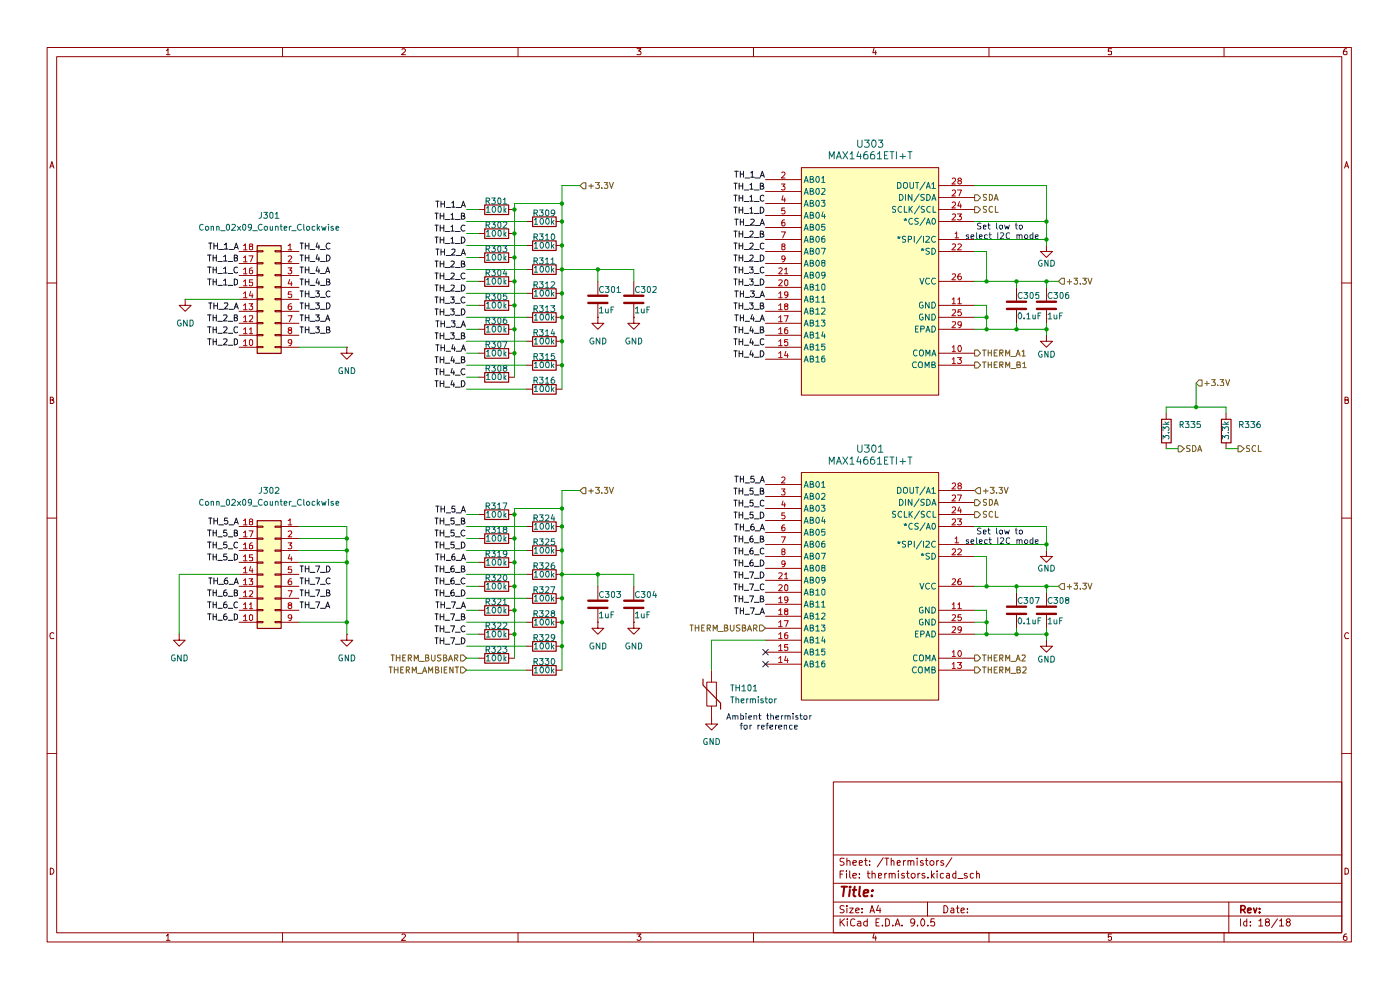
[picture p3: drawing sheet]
<svg xmlns="http://www.w3.org/2000/svg" width="297mm" height="210mm" viewBox="0 0 297 210" stroke-linecap="round" stroke-linejoin="round" font-family="sans-serif">
<g fill="none" stroke="#910000" stroke-width=".21">
<path d="M10 10.1h276.7v189.7h-276.7zM12 12h272.6v185.9h-272.6zM35.3 10.8l.3-.5v1.3M35.3 11.6h.8M59.9 10.1v1.9M85.3 10.5l.1-.2h.4l.2 .5-.8 .8h.8M109.9 10.1v1.9M135.1 10.3h.9l-.5 .5 .4 .1 .1 .5-.2 .2-.7-.1M159.9 10.1v1.9M185.4 10.2l-.2 1h.7M185.8 10.8v.8M209.8 10.1v1.9"/>
<path d="M235.8 10.3h-.7v.6h.7v.6h-.7M259.7 10.1v1.9M285.7 10.3l-.5 .1-.1 .3-.1 .7 .2 .2 .5-.1v-.6l-.5-.1-.2 .3M10.6 35.6l.4-1.3 .4 1.3M10.7 35.2h.6M285.2 35.6l.5-1.3 .4 1.3M285.4 35.2h.6M10 60h2M284.6 60h2.1M10.7 84.8h.5l.1-.3-.2-.3h-.4v1.4h.5l.2-.3v-.2l-.3-.3M285.3 84.8h.6l.1-.4-.7-.2v1.4h.5l.2-.1 .1-.4-.4-.3M10 109.9h2"/>
<path d="M284.6 109.9h2.1M11.4 134.4l-.2-.2-.5 .2-.1 .4 .2 .7 .6-.1M286.1 134.4a.58 .58 0 0 0-.8 .1 .58 .58 0 0 0 .1 .8l.1 .2 .6-.1M10 159.9h2M284.6 159.9h2.1M176.8 165.9h107.8v32h-107.8zM10.7 184.1a.71 .71 0 0 1 .7 .5 .71 .71 0 0 1-.2 .8h-.5zM35.3 198.5l.3-.4v1.4M35.3 199.5h.8M59.9 197.9v1.9M85.3 198.3l.1-.2h.4l.2 .4-.8 1h.8M109.9 197.9v1.9"/>
<path d="M135.1 198.1h.9l-.5 .5h.2l.3 .3v.3l-.3 .3h-.4l-.2-.2M159.9 197.9v1.9M176.8 194.3h107.8M176.8 191.3h107.8M176.8 187.4h107.8M176.8 181.4h107.8M178.2 194.9v1.5M178.2 185.4h.5M178.5 195.6l.7 .8M179 184.7h-.8v1.6M179.1 192.2a.64 .64 0 0 0-.9 .1v.4l.7 .3 .2 .4a.6 .6 0 0 1-.9 .1M179.1 182.1a.64 .64 0 0 0-.9 .1v.4l.7 .3 .2 .4a.6 .6 0 0 1-.9 .2"/>
<path d="M179.2 194.9l-1 .8M179.6 184.7v.2M179.6 185.3v1M179.7 192.1v.2M179.7 182.7v-.1a.36 .36 0 0 1 .6 .2v.8M179.7 182v1.6M179.7 192.6v1M179.7 194.9v.2M179.7 195.4v1M180.3 192.6h.7l-.7 1h.7M180.3 184.7v1.3l.2 .3M180.9 185.8l.8-.2-.1-.3h-.4l-.3 .1 .1 .8h.6"/>
<path d="M180.9 183l.8-.1-.1-.3-.4-.1-.3 .3 .1 .7h.6M181.4 195.1a.59 .59 0 0 0-.8-.1 .59 .59 0 0 0-.2 .7l.1 .6 .4 .1 .5-.1M181.5 193.1l.8-.1-.1-.3-.4-.1-.3 .3v.6l.3 .1 .4-.1M181.9 195.5h.6l.1 .9M182.3 186.1v.2M182.3 185.3v.1M182.3 183l.7-.1-.2-.4-.5 .1v.9h.6M182.6 195.7l-.5 .1-.2 .3 .2 .3 .5-.1M182.9 193.5v.1M182.9 192.7v.2M183.4 182.5h.6M183.6 182v1.5l.4 .1"/>
<path d="M184 195.5h-.6l-.2 .7a.52 .52 0 0 0 .8 .1M184 194.9v1.5M184 185.3h.6M184.1 184.7v1.3l.5 .3M184.5 183.4v.2M184.5 182.6v.2M184.6 193.6l.4-1.5 .5 1.5M184.7 193.2h.7M185 185.4l.3-.1 .4 .1v.9M185 184.7v1.6M185.4 198l-.2 1h.7M185.8 198.5v1"/>
<path d="M185.8 195.7h.6M186.4 192l-.5 1.1h1M186.4 185.8l.6-.2-.1-.3h-.5v.9h.5M186.5 194.9h-.7v1.5h.7M186.7 192.6v1M187.2 196.3v.1M187.4 181.9l-1.3 2M187.7 185.3v1M187.7 182h.9M187.9 194.9h.3a.89 .89 0 0 1 .3 1.4l-.6 .1zM188.1 185.3l-.4 .2M188.1 182v1.6"/>
<path d="M188.6 185.4l.2-.1 .4 .1v.9M188.6 185.3v1M189.1 182.7l.1-.2 .4 .1 .1 1M189.1 182v1.6M189.2 185.4l.3-.1 .4 .1v.9M189.4 196.3v.1M189.9 196.4l.5-1.5 .5 1.5M190 196h.8M190.3 183l.7-.1-.2-.4-.4 .1-.1 .7 .2 .3 .4-.1M190.6 184.7v.2M190.6 185.3v1M191.3 196.3v.1"/>
<path d="M191.7 182.5v1.1M191.9 185.3h-.5l-.1 .1 .1 .4h.5v.4h-.6M192.1 182.5l-.4 .3M192.3 185.3h.6M192.5 184.7v1.3l.4 .3M192.6 182.7l.2-.2 .4 .1v1M192.6 182.5v1.1M193.2 182.8a.35 .35 0 0 1 .3-.3 .35 .35 0 0 1 .4 .3v.8M193.3 185.5a.47 .47 0 0 1 .4-.3 .47 .47 0 0 1 .4 .3v.4l-.3 .4-.4-.2zM194.1 195.6l-.4 .2-.5-.1 .1-.7 .4-.1 .3 .2a.92 .92 0 0 1-.7 1.3M194.6 182v.2M194.6 182.5v1.1"/>
<path d="M194.6 196.3v.1M194.7 185.3v1M195.2 185.3l-.5 .2M195.5 195l.2-.1a.82 .82 0 0 1 .5 .8 .82 .82 0 0 1-.5 .7 1.1 1.1 0 0 1-.2-1.4zM195.8 182.6a.36 .36 0 0 0-.6 .2l.7 .5-.2 .3-.5-.1M196.2 185.3h-.4l-.2 .1 .1 .3 .6 .2-.1 .3h-.6M196.3 182.5h.5M196.5 182v1.3l.3 .3M196.8 191.3v3M196.8 196.3v.1M196.8 186.1v.2M197.3 182.8a.47 .47 0 0 1 .4-.3 .47 .47 0 0 1 .4 .3v.5a.47 .47 0 0 1-.4 .3 .47 .47 0 0 1-.4-.3z"/>
<path d="M197.6 184.7v1.6M197.7 185.7l.5 .6M198.2 194.9h-.7l-.1 .8 .3-.2 .5 .1v.7l-.5 .1-.3-.1M198.2 185.3l-.6 .5M198.7 182.5v1.1M198.8 184.7v.2M198.8 185.3v1M199.1 182.5l-.4 .3M200.2 185.3h-.5l-.2 .2 .1 .7h.6M200.2 182.6a.36 .36 0 0 0-.6 .2l.6 .5-.2 .3-.4-.1M200.2 192.1a.77 .77 0 0 1 .9 .8 .77 .77 0 0 1-.9 .7zM200.8 185.3h.5l.1 .1v.9"/>
<path d="M201.4 185.6l-.5 .1-.2 .2 .2 .4 .5-.1M201.8 192.7h.5l.1 .9M201.9 181.9l-1.2 2M202.4 193h-.6l-.1 .3 .1 .3 .6-.1M202.8 185.3h-.4l-.3 .2 .1 .6 .2 .2 .4-.1M202.8 184.7v1.6M202.9 192.6h.6M203.1 192.1v1.4l.4 .1M203.2 186.4h1.1M203.9 193.1l.7-.1v-.3l-.6-.1-.1 .3v.6l.1 .1 .6-.1M205.1 185.3h-.3l-.2 .1v.3l.6 .2-.1 .3h-.5M205.2 193.5v.1"/>
<path d="M205.2 192.7v.2M206.5 185.3h-.4l-.3 .2 .1 .7h.6M207.2 185.4l.1-.1 .5 .1v.9M207.2 184.7v1.6M209.8 197.9v1.9M235.8 198.1h-.7v.7l.2-.2 .5 .2-.1 .6-.4 .1-.2-.2M259.7 197.9v1.9M260.7 191.3v6.6M263.1 194.9v1.5M264.5 195.5l-.4-.1-.3 .3v.5l.3 .2 .4-.1M264.5 194.9v1.5M265.3 196.3v.1"/>
<path d="M265.3 195.5v.2M267 195.3l.5-.4v1.5M267 196.4h.9M268.7 195.6l-.2-.2v-.3l.2-.2 .5 .1 .1 .3-.8 .4 .1 .6a.52 .52 0 0 0 .7-.1v-.4l-.3-.2M271 194.9l-1.3 1.9M271.4 195.3h.2l.3-.4v1.5M271.4 196.4h.9M273.1 195.6l-.2-.4 .2-.3h.4l.2 .4-.8 .5v.4l.2 .2h.4l.2-.2v-.4l-.2-.2M285.3 184.1l.7 .2 .1 .6-.3 .5h-.5zM285.7 198.1l-.5 .1-.1 .3-.1 .7 .2 .3 .5-.2v-.6l-.5-.1-.2 .3"/>
</g>
<path d="M263.2 193l.8-.1 .2-.3-.1-.3-.3-.2h-.6v1.5M263.7 193l.5 .6M264.7 193.1l.7-.1-.1-.3-.4-.1-.2 .3 .1 .6h.5M265.9 192.6l.4 1 .3-1M267.2 193.5v.1M267.2 192.7v.2" fill="none" stroke="#910000" stroke-width=".34"/>
<path d="M178.5 188.1h1.2M179.1 188.1l-.2 2M180.3 188.8l-.2 1.3M180.4 188.1l-.2 .1h.3l-.1-.1-.1 .2M180.9 188.8h.8M181.3 188.1l-.2 1.7v.2l.4 .1M182.4 188.1l-.2 1.7 .3 .3M183.3 189.4l.9-.1v-.5a.67 .67 0 0 0-.9 .2v1h.7M185 189.9v.2M185.1 188.8l.1 .1h-.2l.1-.1-.1 .2" fill="none" stroke="#910000" stroke-width=".42"/>
<g fill="#ffb">
<path d="M54.5 110.4h5.1v22.9h-5.1z"/>
<path d="M54.5 52.1h5.1v22.8h-5.1z"/>
<path d="M170 100.2h29.1v48.3h-29.1z"/>
<path d="M170 35.6h29.1v48.2h-29.1z"/>
</g>
<g fill="none" stroke="#910000" stroke-width=".25">
<path d="M54.6 52.1h5v22.9h-5zM102.8 58.7h5.1v2h-5.1zM102.8 43.5h5.1v2h-5.1zM102.8 53.6h5.1v2.1h-5.1zM102.8 48.6h5.1v2h-5.1zM113 51.1h5v2h-5zM113 46h5v2h-5zM113 56.2h5v2h-5zM102.8 74h5.1v2h-5.1zM102.8 79h5.1v2.1h-5.1zM102.8 68.9h5.1v2h-5.1zM102.8 63.8h5.1v2h-5.1z"/>
<path d="M113 76.5h5v2h-5zM113 71.4h5v2h-5zM113 61.3h5v2h-5zM113 66.3h5v2.1h-5zM113 81.6h5v2h-5zM54.6 110.4h5v22.9h-5zM102.8 118.3h5.1v2.1h-5.1zM102.8 108.2h5.1v2h-5.1zM102.8 113.2h5.1v2.1h-5.1zM113 110.7h5v2h-5zM113 115.8h5v2h-5zM102.8 123.4h5.1v2h-5.1z"/>
<path d="M102.8 128.5h5.1v2h-5.1zM113 136.1h5v2h-5zM113 131h5v2.1h-5zM113 120.9h5v2h-5zM113 125.9h5v2.1h-5zM113 141.2h5v2h-5z"/>
</g>
<g fill="none" stroke="#910000" stroke-width=".21">
<path d="M50.7 53.3h3.8M50.7 55.9h3.8M50.7 58.4h3.8M54.5 53.2h1.3v.2h-1.3zM54.5 55.7h1.3v.3h-1.3zM54.5 58.3h1.3v.2h-1.3zM58.3 53.2h1.3v.2h-1.3zM58.3 55.7h1.3v.3h-1.3zM58.3 58.3h1.3v.2h-1.3zM59.6 53.3h3.8M59.6 55.9h3.8M59.6 58.4h3.8"/>
<path d="M101.5 59.7h1.3M101.5 44.4h1.3M101.5 54.6h1.3M101.5 49.5h1.3M107.9 59.7h1.2M107.9 44.4h1.2M107.9 54.6h1.2M107.9 49.5h1.2M111.7 52.1h1.2M111.7 47h1.2M111.7 57.1h1.2M117.9 52.1h1.3"/>
<path d="M117.9 47h1.3M117.9 57.1h1.3M39.3 63.5v1.3h1.3l-1.3 1.2-1.3-1.2h1.3M39.3 63.5h.1M50.7 61h3.8M50.7 63.5h3.8M50.7 66h3.8M50.7 68.6h3.8M50.7 71.1h3.8M50.7 73.7h3.8M54.5 60.8h1.3v.2h-1.3zM54.5 63.3h1.3v.3h-1.3z"/>
<path d="M54.5 65.9h1.3v.2h-1.3zM54.5 68.4h1.3v.3h-1.3zM54.5 71h1.3v.2h-1.3zM54.5 73.5h1.3v.2h-1.3zM58.3 60.8h1.3v.2h-1.3zM58.3 63.3h1.3v.3h-1.3zM58.3 65.9h1.3v.2h-1.3zM58.3 68.4h1.3v.3h-1.3zM58.3 71h1.3v.2h-1.3zM58.3 73.5h1.3v.2h-1.3zM59.6 61h3.8M59.6 63.5h3.8"/>
<path d="M59.6 66h3.8M59.6 68.6h3.8M59.6 71.1h3.8M59.6 73.7h3.8M73.6 73.7v1.2h1.2l-1.2 1.3-1.3-1.3h1.3M73.6 73.7h.1M101.5 74.9h1.3M101.5 69.8h1.3M101.5 64.8h1.3M107.9 74.9h1.2M107.9 69.8h1.2M107.9 64.8h1.2"/>
<path d="M111.7 77.5h1.2M111.7 72.4h1.2M111.7 62.2h1.2M111.7 67.3h1.2M117.9 77.5h1.3M117.9 72.4h1.3M117.9 62.2h1.3M117.9 67.3h1.3M126.8 67.3v1.3h1.3l-1.3 1.2-1.2-1.2h1.2M126.8 67.3h.1M101.5 80h1.3M107.9 80h1.2"/>
<path d="M111.7 82.5h1.2M117.9 82.5h1.3M50.7 111.7h3.8M50.7 114.2h3.8M50.7 116.8h3.8M50.7 119.3h3.8M54.5 111.6h1.3v.2h-1.3zM54.5 114.1h1.3v.3h-1.3zM54.5 116.7h1.3v.2h-1.3zM54.5 119.2h1.3v.3h-1.3zM58.3 111.6h1.3v.2h-1.3zM58.3 114.1h1.3v.3h-1.3z"/>
<path d="M58.3 116.7h1.3v.2h-1.3zM58.3 119.2h1.3v.3h-1.3zM59.6 111.7h3.8M59.6 114.2h3.8M59.6 116.8h3.8M59.6 119.3h3.8M101.5 114.2h1.3M101.5 119.3h1.3M101.5 109.1h1.3M107.9 114.2h1.2M107.9 119.3h1.2M107.9 109.1h1.2"/>
<path d="M111.7 111.7h1.2M111.7 116.8h1.2M117.9 111.7h1.3M117.9 116.8h1.3M38 134.5v1.3h1.3l-1.3 1.3-1.2-1.3h1.2M38 134.5h.1M50.7 132h3.8M50.7 121.8h3.8M50.7 126.9h3.8M50.7 124.4h3.8M50.7 129.5h3.8M54.5 121.8h1.3v.2h-1.3z"/>
<path d="M54.5 124.3h1.3v.2h-1.3zM54.5 126.8h1.3v.3h-1.3zM54.5 129.3h1.3v.2h-1.3zM54.5 131.8h1.3v.3h-1.3zM58.3 121.8h1.3v.2h-1.3zM58.3 124.3h1.3v.2h-1.3zM58.3 126.8h1.3v.3h-1.3zM58.3 129.3h1.3v.2h-1.3zM58.3 131.8h1.3v.3h-1.3zM59.6 132h3.8M59.6 121.8h3.8M59.6 126.9h3.8"/>
<path d="M59.6 124.4h3.8M59.6 129.5h3.8M73.6 134.5v1.3h1.2l-1.2 1.3-1.3-1.3h1.3M73.6 134.5h.1M101.5 124.4h1.3M101.5 129.5h1.3M107.9 124.4h1.2M107.9 129.5h1.2M111.7 137.1h1.2M111.7 132h1.2M111.7 121.8h1.2M111.7 126.9h1.2"/>
<path d="M117.9 137.1h1.3M117.9 132h1.3M117.9 121.8h1.3M117.9 126.9h1.3M126.8 132v1.3h1.3l-1.3 1.2-1.2-1.2h1.2M126.8 132h.1M111.7 142.2h1.2M117.9 142.2h1.3"/>
</g>
<g fill="none" stroke="#0f0f0f" stroke-width=".21">
<path d="M44 59.2h.8M44 56.6h.8M44 54.1h.8M44.3 51.6h.7M44.4 54.1v1.3M44.4 56.6v1.3M44.4 59.2v1.3M44.6 51.6v1.2M45.2 54.1v1.3M45.2 56.6v1.3M45.2 59.2v1.3M45.2 59.8h.7"/>
<path d="M45.2 57.2h.7M45.2 54.7h.7M45.4 51.6v1.2M45.4 52.2h.7M45.9 54.1v1.3M45.9 56.6v1.3M45.9 59.2v1.3M46.1 51.6v1.2M46.2 58h1M46.2 55.5h1M46.4 52.9h1M47.4 59.5l.4-.3v1.3"/>
<path d="M47.4 57l.4-.4v1.3M47.4 54.4l.4-.3v1.3M47.4 55.4h.8M47.4 57.9h.8M47.6 51.9l.4-.3v1.2M47.6 52.8h.7M48.4 58h1M48.4 55.5h1M48.6 52.9h.9M49.7 59.2l.7 .2v.7l-.4 .4h-.3zM49.7 54.7l.6-.1v-.4l-.6-.1v1.3l.7-.2v-.4l-.3-.1M49.7 52.8l.4-1.2 .4 1.2"/>
<path d="M49.8 52.5h.6M50.4 56.7a.58 .58 0 0 0-.8 .6 .58 .58 0 0 0 .8 .5v-.1M63.7 51.6h.6M63.7 59.2h.6M63.7 56.6h.6M63.7 54.1h.6M64 51.6v1.2M64 54.1v1.3M64 56.6v1.3M64 59.2v1.3M64.8 51.6v1.2M64.8 54.1v1.3"/>
<path d="M64.8 56.6v1.3M64.8 59.2v1.3M64.8 59.8h.7M64.8 57.2h.7M64.8 54.7h.7M64.8 52.2h.7M65.5 51.6v1.2M65.5 54.1v1.3M65.5 56.6v1.3M65.5 59.2v1.3M65.8 58h1M65.8 55.5h1"/>
<path d="M65.8 52.9h1M67.3 56.6l-.2 .9h.7M67.3 54l-.2 .9h.7M67.3 51.5l-.2 .9h.7M67.3 59.1l-.2 .9h.7M67.6 52v.8M67.6 54.5v.9M67.6 57.1v.8M67.6 59.6v.9M68 58h1M68 55.5h1M68 52.9h1"/>
<path d="M69.1 57.9l.4-1.3 .4 1.3M69.2 57.6h.6M69.3 54.1a.65 .65 0 0 1 .7 .6 .65 .65 0 0 1-.7 .7zM69.3 59.8l.5-.1v-.4l-.5-.1v1.3h.5l.2-.5-.3-.2M70 51.6h-.2a.64 .64 0 0 0-.6 .6 .64 .64 0 0 0 .6 .6l.2-.1M92.3 50.3h.7M92.3 55.4h.7M92.3 57.9h.7M92.3 47.8h.7M92.3 45.2h.7M92.5 52.8h.6M92.5 42.7h.6"/>
<path d="M92.6 45.2v1.3M92.6 47.8v1.2M92.6 50.3v1.3M92.6 55.4v1.2M92.6 57.9v1.3M92.8 42.7v1.2M92.8 52.8v1.3M93.4 45.2v1.3M93.4 47.8v1.2M93.4 50.3v1.3M93.4 55.4v1.2M93.4 57.9v1.3"/>
<path d="M93.4 50.9h.7M93.4 56h.7M93.4 58.5h.7M93.4 48.3h.7M93.4 45.8h.7M93.6 42.7v1.2M93.6 52.8v1.3M93.6 53.4h.7M93.6 43.3h.7M94.1 45.2v1.3M94.1 47.8v1.2M94.1 50.3v1.3"/>
<path d="M94.1 55.4v1.2M94.1 57.9v1.3M94.3 42.7v1.2M94.3 52.8v1.3M94.4 51.6h1M94.4 56.7h1M94.4 59.3h1M94.4 49.1h1M94.4 46.6h1M94.7 54.2h.9M94.7 44h.9M95.7 50.6l.3-.3v1.3"/>
<path d="M95.7 55.5h.7v.4l-.8 .7h.8M95.7 58h.7v.4l-.8 .8h.8M95.7 48.1l.3-.3v1.2M95.7 45.6l.3-.4v1.3M95.7 51.6h.7M95.7 49h.7M95.7 46.5h.7M95.8 52.9h.7v.4l-.7 .8h.7M95.8 43l.4-.3v1.2M95.8 43.9h.7M96.6 51.6h1M96.6 56.7h1"/>
<path d="M96.6 59.3h1M96.6 49.1h1M96.6 46.6h1M96.8 54.2h1M96.8 44h1M97.9 50.3a.65 .65 0 0 1 .7 .6 .65 .65 0 0 1-.7 .7zM97.9 56l.6-.1v-.4l-.6-.1v1.2h.5l.2-.4-.3-.2M97.9 54.1l.4-1.3 .4 1.3M97.9 43.9l.4-1.2 .4 1.2M97.9 45.8l.6-.1v-.4l-.6-.1v1.3h.5l.2-.4-.3-.3M98 53.8h.6M98 43.6h.6"/>
<path d="M98.6 58a.59 .59 0 0 0-.8 .5 .59 .59 0 0 0 .8 .6v-.1M98.6 47.8h-.2a.64 .64 0 0 0-.6 .6 .64 .64 0 0 0 .6 .6l.2-.1M44 66.8h.8M44 71.9h.8M44 69.3h.8M44.3 64.3h.7M44.4 66.8v1.3M44.4 69.3v1.3M44.4 71.9v1.3M44.6 64.3v1.2M45.2 66.8v1.3M45.2 69.3v1.3"/>
<path d="M45.2 71.9v1.3M45.2 67.4h.7M45.2 72.5h.7M45.2 69.9h.7M45.4 64.3v1.2M45.4 64.9h.7M45.9 66.8v1.3M45.9 69.3v1.3M45.9 71.9v1.3M46.1 64.3v1.2M46.2 68.2h1M46.2 60.5h1"/>
<path d="M46.2 73.2h1M46.2 70.7h1M46.4 65.6h1M47.4 66.9l.6-.1 .2 .3-.8 1h.8M47.4 72l.6-.1 .2 .2-.8 1.1h.8M47.4 69.4l.6-.1 .2 .3-.8 1h.8M47.4 60.5h.8M47.6 64.3h.7v.2l-.7 1h.7M48.4 68.2h1M48.4 60.5h1M48.4 73.2h1M48.4 70.7h1"/>
<path d="M48.6 65.6h.9M49.7 65.5l.4-1.2 .4 1.2M49.7 67.4h.4l.3-.3-.2-.3h-.5v1.3l.7-.2v-.4l-.3-.1M49.7 71.9h.4l.3 .2v.7l-.4 .4h-.3zM49.8 65.1h.6M50.4 69.4l-.5-.1a.74 .74 0 0 0 .2 1.3l.3-.2M63.7 64.3h.6M63.7 66.8h.6M63.7 69.3h.6M63.7 61.7h.6M64 61.7v1.3M64 64.3v1.2"/>
<path d="M64 66.8v1.3M64 69.3v1.3M64.8 61.7v1.3M64.8 64.3v1.2M64.8 66.8v1.3M64.8 69.3v1.3M64.8 64.9h.7M64.8 67.4h.7M64.8 69.9h.7M64.8 62.3h.7M65.5 61.7v1.3M65.5 64.3v1.2"/>
<path d="M65.5 66.8v1.3M65.5 69.3v1.3M65.8 65.6h1M65.8 68.2h1M65.8 60.5h1M65.8 70.7h1M65.8 63.1h1M67 61.7h.7l-.4 .5 .4 .1v.5l-.2 .2h-.4l-.1-.2M67 64.3h.7l-.4 .4 .4 .2v.5l-.2 .1h-.4l-.1-.1M67 69.3h.7l-.4 .5 .4 .1v.5l-.2 .2h-.4l-.1-.2M67 66.8h.7l-.4 .4 .4 .2v.5l-.2 .2h-.4l-.1-.2M68 65.6h1"/>
<path d="M68 68.2h1M68 60.5h1M68 70.7h1M68 63.1h1M69.1 68.1l.4-1.3 .4 1.3M69.2 67.6h.6M69.3 64.3h.5a.72 .72 0 0 1 .2 .8 .72 .72 0 0 1-.7 .4zM69.3 69.9l.5-.1v-.5h-.5v1.3h.5l.2-.4-.3-.3M70 61.8a.59 .59 0 0 0-.8 .5 .59 .59 0 0 0 .7 .6l.1-.1M92.3 70.6h.7M92.3 78.2h.7M92.3 75.7h.7"/>
<path d="M92.3 60.5h.7M92.3 63h.7M92.3 65.5h.7M92.5 73.2h.6M92.5 68.1h.6M92.6 60.5v1.2M92.6 63v1.3M92.6 65.5v1.3M92.6 70.6v1.3M92.6 75.7v1.3M92.6 78.2v1.3M92.8 68.1v1.2"/>
<path d="M92.8 73.2v1.2M93.4 60.5v1.2M93.4 63v1.3M93.4 65.5v1.3M93.4 70.6v1.3M93.4 75.7v1.3M93.4 78.2v1.3M93.4 71.2h.7M93.4 78.8h.7M93.4 76.3h.7M93.4 61h.7M93.4 63.6h.7"/>
<path d="M93.4 66.1h.7M93.6 68.1v1.2M93.6 73.2v1.2M93.6 73.7h.7M93.6 68.7h.7M94.1 60.5v1.2M94.1 63v1.3M94.1 65.5v1.3M94.1 70.6v1.3M94.1 75.7v1.3M94.1 78.2v1.3M94.3 68.1v1.2"/>
<path d="M94.3 73.2v1.2M94.4 72h1M94.4 79.6h1M94.4 77h1M94.4 61.8h1M94.4 64.3h1M94.4 66.9h1M94.7 74.5h.9M94.7 69.4h.9M95.6 70.6h.8l-.5 .4 .5 .2v.5l-.3 .2h-.3l-.2-.2M95.6 63h.8l-.5 .5 .5 .1v.5l-.3 .2h-.3l-.2-.2M95.6 65.5h.8l-.5 .5 .5 .1v.5l-.3 .2h-.3l-.2-.2"/>
<path d="M95.7 60.5h.7v.5l-.8 .7h.8M95.8 68.1h.7l-.4 .4 .4 .2v.5l-.1 .1h-.5l-.1-.1M95.9 78.1l-.2 1h.7M95.9 75.6l-.2 .9h.7M96.1 73.1l-.3 .9h.8M96.3 76.1v.9M96.3 78.7v.8M96.4 73.6v.8M96.6 72h1M96.6 79.6h1M96.6 77h1M96.6 61.8h1"/>
<path d="M96.6 64.3h1M96.6 66.9h1M96.8 74.5h1M96.8 69.4h1M97.9 74.4l.4-1.2 .4 1.2M97.9 71.2l.6-.1v-.5h-.6v1.3h.5l.2-.4-.3-.3M97.9 76.3l.6-.1v-.5h-.6v1.3h.5l.2-.5-.3-.2M97.9 60.5a.65 .65 0 0 1 .7 .6 .65 .65 0 0 1-.7 .6zM97.9 69.3l.4-1.2 .4 1.2M97.9 65.5h.5a.72 .72 0 0 1 .2 .9 .72 .72 0 0 1-.7 .4zM98 74h.6M98 68.9h.6"/>
<path d="M98.6 78.3l-.6-.1a.66 .66 0 0 0-.2 .8 .66 .66 0 0 0 .8 .4v-.1M98.6 63.1a.59 .59 0 0 0-.8 .5 .59 .59 0 0 0 .8 .6v-.1M92.3 80.8h.7M92.6 80.8v1.2M93.4 80.8v1.2M93.4 81.4h.7M94.1 80.8v1.2M94.4 82.1h1M95.9 80.7l-.2 .9h.7M96.3 81.2v.8M96.6 82.1h1M97.9 80.8h.5a.72 .72 0 0 1 .2 .8 .72 .72 0 0 1-.7 .4z"/>
<path d="M44 112.4h.8M44 117.5h.8M44 115h.8M44.3 109.9h.7M44.4 112.4v1.3M44.4 115v1.2M44.4 117.5v1.3M44.6 109.9v1.3M45.2 112.4v1.3M45.2 115v1.2M45.2 117.5v1.3M45.2 113h.7"/>
<path d="M45.2 118.1h.7M45.2 115.6h.7M45.4 109.9v1.3M45.4 110.5h.7M45.9 112.4v1.3M45.9 115v1.2M45.9 117.5v1.3M46.1 109.9v1.3M46.2 113.9h1M46.2 118.9h1M46.2 116.4h1M46.4 111.3h1"/>
<path d="M48.1 112.4h-.6l-.1 .6h.7v.6h-.7M48.1 117.5h-.6l-.1 .6h.7v.6h-.7M48.1 115h-.6l-.1 .6h.7v.6h-.7M48.3 109.9h-.6l-.1 .6h.7v.6h-.7M48.4 113.9h1M48.4 118.9h1M48.4 116.4h1M48.6 111.3h.9M49.7 111.2l.4-1.3 .4 1.3M49.7 113h.5l.2-.3-.3-.3h-.4v1.3l.7-.1v-.4l-.3-.2M49.7 117.5l.6 .2 .1 .2v.5l-.4 .4h-.3zM49.8 110.8h.6"/>
<path d="M50.4 115.1l-.3-.1a.61 .61 0 0 0-.5 .7 .61 .61 0 0 0 .8 .5M92.3 109.9h.7M92.3 112.4h.7M92.3 115h.7M92.5 117.5h.6M92.5 107.4h.6M92.6 109.9v1.3M92.6 112.4v1.3M92.6 115v1.2M92.8 107.4v1.2M92.8 117.5v1.3M93.4 109.9v1.3"/>
<path d="M93.4 112.4v1.3M93.4 115v1.2M93.4 110.5h.7M93.4 113h.7M93.4 115.6h.7M93.6 107.4v1.2M93.6 117.5v1.3M93.6 118.1h.7M93.6 107.9h.7M94.1 109.9v1.3M94.1 112.4v1.3M94.1 115v1.2"/>
<path d="M94.3 107.4v1.2M94.3 117.5v1.3M94.4 111.3h1M94.4 113.9h1M94.4 116.4h1M94.7 118.9h.9M94.7 108.8h.9M96.4 112.4h-.7v.6h.7v.6h-.7M96.4 109.9h-.7v.6h.7v.6h-.7M96.4 115h-.7v.6h.7v.6h-.7M96.4 117.5a.72 .72 0 0 0-.6 .5 .72 .72 0 0 0 .3 .8l.4-.1v-.6l-.4-.1-.3 .3M96.5 107.4h-.6l-.1 .5h.7v.6h-.7"/>
<path d="M96.6 111.3h1M96.6 113.9h1M96.6 116.4h1M96.8 118.9h1M96.8 108.8h1M97.9 110.5h.6v-.5l-.6-.1v1.3h.5l.2-.5-.3-.2M97.9 115a.65 .65 0 0 1 .7 .6 .65 .65 0 0 1-.7 .6zM97.9 108.6l.4-1.2 .4 1.2M97.9 118.8l.4-1.3 .4 1.3M98 108.3h.6M98 118.4h.6M98.6 112.6a.61 .61 0 0 0-.9 .3 .61 .61 0 0 0 .5 .8l.4-.1"/>
<path d="M44 127.7h.8M44 125.1h.8M44 130.2h.8M44.3 122.6h.7M44.4 125.1v1.3M44.4 127.7v1.2M44.4 130.2v1.3M44.6 122.6v1.3M45.2 128.3h.7M45.2 125.7h.7M45.2 125.1v1.3M45.2 127.7v1.2"/>
<path d="M45.2 130.2v1.3M45.2 130.8h.7M45.4 123.2h.7M45.4 122.6v1.3M45.9 125.1v1.3M45.9 127.7v1.2M45.9 130.2v1.3M46.1 122.6v1.3M46.2 129h1M46.2 126.5h1M46.2 131.6h1M46.4 124h1"/>
<path d="M48 130.2l-.4 .1a.92 .92 0 0 0 .1 1.2h.2l.3-.3v-.3l-.2-.2h-.4l-.2 .2M48 125.1l-.4 .1-.2 .4 .1 .7a.42 .42 0 0 0 .6-.1 .42 .42 0 0 0-.1-.6h-.4l-.2 .3M48 127.7l-.4 .1-.2 .4 .1 .7a.42 .42 0 0 0 .6-.1 .42 .42 0 0 0-.1-.6h-.4l-.2 .2M48.3 122.6a.57 .57 0 0 0-.7 .5l.1 .7 .4 .1 .2-.3v-.5h-.5l-.2 .3M48.4 129h1M48.4 126.5h1M48.4 131.6h1M48.6 124h.9M49.7 130.2l.7 .3v.6l-.4 .4h-.3zM49.7 125.7l.6-.1v-.4l-.6-.1v1.3l.7-.1v-.4l-.3-.2M49.7 123.9l.4-1.3 .4 1.3M49.8 123.5h.6"/>
<path d="M50.4 127.8l-.3-.1a.61 .61 0 0 0-.5 .7 .61 .61 0 0 0 .8 .5M63.7 127.7h.6M63.7 125.1h.6M63.7 122.6h.6M63.7 120.1h.6M64 120.1v1.2M64 122.6v1.3M64 125.1v1.3M64 127.7v1.2M64.8 120.1v1.2M64.8 122.6v1.3M64.8 125.1v1.3"/>
<path d="M64.8 127.7v1.2M64.8 128.3h.7M64.8 125.7h.7M64.8 123.2h.7M64.8 120.6h.7M65.5 120.1v1.2M65.5 122.6v1.3M65.5 125.1v1.3M65.5 127.7v1.2M65.8 129h1M65.8 126.5h1M65.8 124h1"/>
<path d="M65.8 121.4h1M67 127.7h.8l-.5 1.2M67 125.1h.8l-.5 1.3M67 122.6h.8l-.5 1.3M67 120.1h.8l-.5 1.2M68 129h1M68 126.5h1M68 124h1M68 121.4h1M69.1 128.9l.4-1.2 .4 1.2M69.2 128.6h.6M69.3 125.7l.5-.1v-.4l-.5-.1v1.3h.5l.2-.4-.3-.3"/>
<path d="M69.3 120.1a.65 .65 0 0 1 .7 .6 .65 .65 0 0 1-.7 .6zM70 122.7l-.2-.1a.64 .64 0 0 0-.6 .6 .64 .64 0 0 0 .6 .7l.2-.1M92.3 125.1h.7M92.3 122.6h.7M92.3 120.1h.7M92.5 127.7h.6M92.6 120.1v1.2M92.6 122.6v1.3M92.6 125.1v1.3M92.8 127.7v1.2M93.4 120.1v1.2M93.4 122.6v1.3"/>
<path d="M93.4 125.1v1.3M93.4 125.7h.7M93.4 123.2h.7M93.4 120.6h.7M93.6 127.7v1.2M93.6 128.3h.7M94.1 120.1v1.2M94.1 122.6v1.3M94.1 125.1v1.3M94.3 127.7v1.2M94.4 126.5h1M94.4 124h1"/>
<path d="M94.4 121.4h1M94.7 129h.9M95.8 127.7h.8l-.5 1.2M96.3 122.6l-.5 .1-.1 .2v.9h.7l-.1-.7h-.5l-.1 .3M96.3 125.1l-.5 .1-.1 .3v.8h.7l-.1-.7h-.5l-.1 .3M96.3 120.1h-.5l-.1 .3v.8h.7l-.1-.6h-.5l-.1 .2M96.6 126.5h1M96.6 124h1M96.6 121.4h1M96.8 129h1M97.9 128.9l.4-1.2 .4 1.2M97.9 125.1a.65 .65 0 0 1 .7 .7 .65 .65 0 0 1-.7 .6z"/>
<path d="M97.9 120.6h.6v-.5h-.6v1.2h.5l.2-.4-.3-.3M98 128.6h.6M98.6 122.7l-.2-.1a.64 .64 0 0 0-.6 .6 .64 .64 0 0 0 .6 .7l.2-.1"/>
</g>
<g fill="none" stroke="#b90000" stroke-width=".21">
<path d="M51.6 52.1l.5-.4v1.3M51.6 54.6l.5-.3v1.2M51.6 57.1l.5-.3v1.3M51.6 59.7l.5-.3v1.2M51.6 53h.8M51.6 55.5h.8M51.6 58.1h.8M52.8 54.3h.9l-.5 1.2M53.2 52.2h-.3v-.4h.7l-.1 .4-.6 .2v.5l.3 .1 .4-.1v-.5l-.3-.2M53.5 56.8l-.6 .3v.8l.3 .2 .4-.2-.1-.6h-.5l-.1 .2M53.6 59.4h-.7v.5h.7l-.1 .6-.4 .1-.2-.1M61.1 52.1l.5-.4v1.3"/>
<path d="M61.1 54.4l.5-.1 .3 .2-.8 1h.8M61.1 56.8h.8l-.4 .5h.3v.7l-.5 .1-.2-.2M61.1 53h.8M61.5 59.3l-.4 .9h.9M61.8 59.8v.8M51.6 62.2l.5-.3v1.3M51.6 64.8l.5-.4v1.3M51.6 67.3l.5-.3v1.2M51.6 69.8l.5-.3v1.3M51.6 72.4l.5-.3v1.2M51.6 60.6h.8M51.6 63.2h.8"/>
<path d="M51.6 65.7h.8M51.6 68.2h.8M51.6 70.8h.8M51.6 73.3h.8M52.8 64.4h.8l-.4 .5 .4 .1v.5l-.3 .2h-.3l-.2-.2M52.9 67.1l.6-.1 .1 .5-.8 .7h.8M52.9 69.8l.4-.3v1.3M52.9 70.8h.7M53 72.1h.4l.2 .2v.8l-.3 .2-.4-.2zM53.2 61.8l-.3 .9h.8M53.5 62.3v.9M61.1 67h.9l-.6 1.2"/>
<path d="M61.4 70l-.3-.2 .1-.2 .6-.1v.4l-.4 .1-.3 .3v.2l.3 .3h.2l.3-.3v-.2l-.3-.3M61.8 61.9h-.6l-.1 .6 .7-.1v.7l-.4 .1-.3-.2M61.8 64.4a.57 .57 0 0 0-.7 .5v.5l.3 .3 .4-.1v-.7h-.5l-.2 .2M61.9 72.6l-.3 .2h-.2l-.3-.2v-.3l.2-.2h.5l.1 .6a.58 .58 0 0 1-.6 .6M51.6 110.4l.5-.3v1.2M51.6 112.9l.5-.3v1.3M51.6 115.5l.5-.4v1.3M51.6 118l.5-.3v1.3M51.6 111.3h.8M51.6 113.9h.8M51.6 116.4h.8M51.6 119h.8"/>
<path d="M52.8 112.6h.9l-.5 1.3M53.2 110.7l-.3-.2v-.3l.4-.1 .3 .1v.3l-.7 .2v.6h.3h.4v-.6h-.3M53.5 115.1h-.2l-.4 .4v.8h.7v-.6h-.4h-.3v.2M53.6 117.7h-.7v.6h.7v.6h-.7M61.1 110.4l.5-.3v1.2M61.1 112.8l.5-.2 .3 .3-.1 .3-.7 .7h.8M61.1 115.1h.8l-.4 .6h.3v.6h-.7M61.1 111.3h.8M61.5 117.6l-.4 .9h.9M61.8 118.1v.9M51.6 120.6l.5-.4v1.3M51.6 123.1l.5-.3v1.2"/>
<path d="M51.6 125.6l.5-.3v1.3M51.6 128.2l.5-.4v1.3M51.6 130.7l.5-.3v1.3M51.6 121.5h.8M51.6 124h.8M51.6 126.6h.8M51.6 129.1h.8M51.6 131.7h.8M52.8 122.8h.8l-.4 .5 .4 .1v.6h-.8M52.9 125.4h.7v.4l-.8 .8h.8M52.9 128.2l.4-.4v1.3M52.9 129.1h.7"/>
<path d="M53 130.5l.3-.1 .3 .2v.8l-.3 .3-.4-.3zM53.2 120.1l-.3 1h.8M53.5 120.6v.9M61.1 125.3h.9l-.6 1.3M61.4 128.4l-.3-.2 .1-.3h.6v.5h-.4l-.3 .2v.3l.3 .2 .4-.1 .1-.1v-.3l-.3-.2M61.8 120.2h-.6l-.1 .6 .7-.1a.48 .48 0 0 1 0 .7 .48 .48 0 0 1-.7 0M61.8 122.8a.57 .57 0 0 0-.7 .5l.1 .7h.4l.3-.2-.1-.5h-.5l-.2 .2M61.9 130.9l-.3 .2h-.2h-.2l-.1-.5 .3-.2 .4 .1 .1 .6a.58 .58 0 0 1-.6 .6"/>
</g>
<path d="M97.7 141.5h.6l.7 .7-.7 .5h-.6z" fill="#fff"/>
<g fill="none" stroke="#765500" stroke-width=".21">
<path d="M82.5 141.5h.7M82.9 141.5v1.2M83.7 141.5v1.2M83.7 142.1h.7M84.4 141.5v1.2M85 142.1h.4M85.6 141.5h-.6v1.2h.6M86.2 142.2l.6-.1v-.6h-.6v1.2M86.4 142.2l.5 .5M87.5 142.7v-1.2l.4 .8 .4-.8v1.2M88.6 142.8h1M89.7 142.7l.4-1.2 .4 1.2"/>
<path d="M89.7 142.3h.7M90.9 142.7v-1.2l.5 .8 .4-.8v1.2M92.4 142.1h.4l.2-.3-.1-.3h-.5v1.2h.5l.2-.4-.3-.2M93.6 141.5v1.2M94.2 142.1h.5M94.8 141.5h-.6v1.2h.6M96.1 141.5v1.2l-.7-1.2v1.2M96.5 141.5h.8M96.9 141.5v1.2M97.7 141.5h.6l.7 .7-.7 .5h-.6z"/>
</g>
<path d="M97.7 138.9h.6l.7 .7-.7 .6h-.6z" fill="#fff"/>
<g fill="none" stroke="#765500" stroke-width=".21">
<path d="M83 138.9h.7M83.3 138.9v1.3M84.1 138.9v1.3M84.1 139.5h.7M84.8 138.9v1.3M85.4 139.5h.5M86 138.9h-.6v1.3h.6M86.6 139.6l.6-.1v-.6h-.6v1.3M86.9 139.6l.4 .6M90.3 139.5l.5-.1v-.5h-.5v1.3h.5l.2-.4-.3-.3M91.5 138.9v1.1l.3 .2h.2l.3-.2v-1.1M93.6 138.9h-.7a.47 .47 0 0 0 0 .5 .47 .47 0 0 0 .5 .2l.2 .4-.3 .2-.5-.1"/>
<path d="M94.1 139.5h.4l.2-.2-.1-.4h-.5v1.3h.5l.2-.4-.3-.3M95.2 139.8h.6M96.4 139.6h.5l.2-.2-.1-.5h-.6v1.3M96.7 139.6l.4 .6M97.7 138.9h.6l.7 .7-.7 .6h-.6zM87.9 140.2v-1.3l.4 .9 .4-.9v1.3M89 140.3h1M95.2 140.2l.4-1.3 .4 1.3"/>
</g>
<g fill="none" stroke="#0f0f0f" stroke-width=".21">
<path d="M92.3 132.8h.7M92.3 130.2h.7M92.3 135.3h.7M92.6 130.2v1.3M92.6 132.8v1.2M92.6 135.3v1.3M93.4 130.2v1.3M93.4 132.8v1.2M93.4 135.3v1.3M93.4 133.3h.7M93.4 130.8h.7M93.4 135.9h.7"/>
<path d="M94.1 130.2v1.3M94.1 132.8v1.2M94.1 135.3v1.3M94.4 134.1h1M94.4 131.6h1M94.4 136.7h1M95.6 132.8h.8l-.5 1.2M95.6 130.2h.8l-.5 1.3M95.6 135.3h.8l-.5 1.3M96.6 134.1h1M96.6 131.6h1M96.6 136.7h1"/>
<path d="M97.9 130.8l.6-.1v-.4l-.6-.1v1.3h.5l.2-.4-.3-.3M97.9 135.3a.65 .65 0 0 1 .7 .6 .65 .65 0 0 1-.7 .7zM98.6 132.8a.59 .59 0 0 0-.8 .5 .59 .59 0 0 0 .8 .6"/>
</g>
<path d="M102.8 133.6h5.1v2h-5.1zM102.8 138.6h5.1v2.1h-5.1z" fill="none" stroke="#910000" stroke-width=".25"/>
<path d="M101.5 134.5h1.3M101.5 139.6h1.3M107.9 134.5h1.2M107.9 139.6h1.2" fill="none" stroke="#910000" stroke-width=".21"/>
<path d="M206.8 138.9h.6l.6 .7-.6 .6h-.6z" fill="#fff"/>
<g fill="none" stroke="#765500" stroke-width=".21">
<path d="M206.8 138.9h.6l.6 .7-.6 .6h-.6zM208.4 138.9h.8M208.8 138.9v1.3M209.6 138.9v1.3M209.6 139.5h.7M210.3 138.9v1.3M210.9 139.5h.4M211.6 138.9h-.7v1.3h.7M212.1 139.6h.5l.2-.2v-.4l-.7-.1v1.3M212.3 139.6l.5 .6M215.7 139.8h.6M216.8 139l.6-.1 .1 .4-.8 .9h.8"/>
<path d="M213.4 140.2v-1.3l.4 .9 .4-.9v1.3M214.5 140.3h1M215.6 140.2l.4-1.3 .4 1.3"/>
</g>
<g fill="none" stroke="#910000" stroke-width=".21">
<path d="M162.4 102.8h7.6M162.4 105.3h7.6M162.4 107.9h7.6M162.4 110.4h7.6M162.4 112.9h7.6M162.4 115.5h7.6M162.4 118h7.6M170 100.2h29.1v48.3h-29.1zM199.1 115.5h7.7M199.1 118h7.7M199.1 104.1h7.7M199.1 106.6h7.7"/>
<path d="M199.1 109.1h7.7M199.1 111.7h7.7M162.4 120.6h7.6M162.4 123.1h7.6M162.4 125.6h7.6M162.4 128.2h7.6M162.4 130.7h7.6M162.4 133.3h7.6M162.4 135.8h7.6M162.4 138.3h7.6M199.1 124.4h7.7M199.1 129.5h7.7"/>
<path d="M199.1 132h7.7M199.1 139.6h7.7M199.1 134.5h7.7M215.6 125.6v2.8M215.6 130.5v2.8M222 135.8v1.3h1.3l-1.3 1.2-1.3-1.2h1.3M222 135.8h.1M222 125.6v2.8M222 130.5v2.8M162.4 140.9h7.6M199.1 142.2h7.7"/>
</g>
<g fill="none" stroke="#b90000" stroke-width=".21">
<path d="M165.8 103.7h.7l-.4 .5 .4 .3v.5l-.7-.1M165.8 113.9h.8l-.6 1.2M165.9 101.3l.4-.1 .2 .4-.7 .8h.7M166 117l-.1-.4 .1-.2 .5 .1v.4l-.6 .2v.5l.1 .1 .5-.1v-.2v-.4h-.2M166.1 106.3l-.2 .8h.7M166.5 108.8h-.6v.6h.6v.4l-.2 .3-.4-.1M166.5 111.3l-.5 .1-.1 .3v.8h.6v-.6l-.5-.1-.1 .3M166.5 106.7v.8M166.5 119.5v.2h-.6v-.6l.4-.1 .2 .2-.1 .9-.5 .1M202 102.6l.2-.2h.3l.2 .2v.4l-.8 .7h.8M202 105.2l.2-.2h.3l.2 .2v.4l-.8 .7h.8M202 107.7l.2-.2h.3l.2 .2v.4l-.8 .7h.8"/>
<path d="M202 110.2l.2-.1h.3l.2 .1v.5l-.8 .6h.8M202 116.6l.2-.2h.3l.2 .2v.4l-.8 .7h.8M202.6 114.2l.3-.3v1.2M202.6 115.1h.8M203.1 105h.9l-.5 1.3M203.1 110.1h.9l-.5 .5 .4 .1v.6h-.8M203.2 116.6l.2-.2h.3l.3 .4-.1 .2-.8 .7h.9M203.5 103l-.3-.3 .3-.3h.2l.3 .4-.3 .2-.4 .1-.1 .4 .2 .2 .5-.1 .1-.3-.3-.3M203.5 107.5l-.3 .9h.8M203.8 107.9v.9M165.2 121.6l.5-.1 .2 .3-.7 1h.7M165.2 124.1l.5-.1 .2 .3-.7 1h.7"/>
<path d="M165.2 126.9l.4-.3v1.2M165.2 129.5l.4-.4v1.3M165.2 132l.4-.3v1.2M165.2 134.5l.4-.3v1.3M165.2 137.1l.4-.4v1.3M165.2 139.6l.4-.3v1.2M165.2 127.8h.7M165.2 130.4h.7M165.2 132.9h.7M165.2 135.5h.7M165.2 138h.7M166.4 131.7h.8l-.5 1.2"/>
<path d="M166.5 121.8l.3-.3v1.3M166.5 122.8h.6M166.5 124.1l.4-.1 .2 .3v.8l-.2 .2-.4-.2zM166.7 129.6l-.2-.1v-.3h.6l-.1 .4-.5 .2v.5l.2 .1 .4-.1v-.5l-.2-.2M166.7 139.2l-.2 .9h.7M167 134.2l-.5 .3v.8l.2 .2 .4-.2-.1-.6h-.5v.2M167 139.7v.8M167.1 127.1l-.1 .2h-.5v-.6h.6v.8l-.1 .3h-.5M167.1 136.7h-.6v.6h.6l-.1 .6-.4 .1-.1-.2M202 122.9h.7v.4l-.8 .7h.8M202 128.2l.4-.4v1.3M202 130.5h.7v.4l-.8 .8h.8"/>
<path d="M202 138.3l.4-.3v1.3M202 133h.7v.4l-.8 .8h.8M202 129.1h.7M202 139.3h.7M203.2 128.2h.2l.1-.4v1.3M203.2 129.1h.8M203.4 138.1a.61 .61 0 0 1 .6 .4 .61 .61 0 0 1-.2 .7 .6 .6 0 0 1-.7-.4 .6 .6 0 0 1 .3-.7zM203.8 122.8l-.4 .1-.2 .4 .1 .7a.42 .42 0 0 0 .6-.1 .42 .42 0 0 0-.1-.6h-.4l-.2 .2M203.9 130.4h-.6l-.1 .6 .6-.1 .2 .2v.3l-.3 .3h-.3l-.2-.2M204 133.4l-.1 .2a.42 .42 0 0 1-.6 0 .42 .42 0 0 1 0-.6l.4-.1a.72 .72 0 0 1 .2 .8 .72 .72 0 0 1-.5 .5M165.2 140.5h.7M202 140.9l.4-.4v1.3"/>
<path d="M202 141.8h.7M203.1 140.5h.9l-.5 .6 .5 .1v.4l-.3 .2-.6-.2"/>
</g>
<g fill="none" stroke="#006665" stroke-width=".21">
<path d="M170.6 103.4l.4-1.3 .4 1.3M170.6 105.9l.4-1.3 .4 1.3M170.6 108.5l.4-1.3 .4 1.3M170.6 111l.4-1.3 .4 1.3M170.6 113.5l.4-1.2 .4 1.2M170.6 116.1l.4-1.3 .4 1.3M170.6 118.6l.4-1.3 .4 1.3M170.8 103h.6M170.8 105.6h.6M170.8 108.1h.6M170.8 110.7h.6M170.8 113.2h.6"/>
<path d="M170.8 115.7h.6M170.8 118.3h.6M171.9 102.7h.6v-.5l-.6-.1v1.3h.5l.2-.4-.3-.3M171.9 105.2h.6v-.5l-.6-.1v1.3h.5l.2-.4-.3-.3M171.9 107.8h.6v-.5l-.6-.1v1.3h.5l.2-.5-.3-.2M171.9 110.3h.6v-.5l-.6-.1v1.3h.5l.2-.4-.3-.3M171.9 112.9l.6-.1v-.4l-.6-.1v1.2h.5l.2-.4-.3-.2M171.9 115.4l.6-.1v-.4l-.6-.1v1.3h.5l.2-.4-.3-.3M171.9 117.9h.6v-.5l-.6-.1v1.3h.5l.2-.4-.3-.3M173.1 102.4l.3-.3a.71 .71 0 0 1 .4 .6 .71 .71 0 0 1-.3 .7l-.4-.3zM173.1 104.9l.3-.3a.71 .71 0 0 1 .4 .7 .71 .71 0 0 1-.3 .6l-.4-.2zM173.1 107.4l.3-.2a.71 .71 0 0 1 .4 .6 .71 .71 0 0 1-.3 .7l-.4-.3z"/>
<path d="M173.1 110l.3-.3a.71 .71 0 0 1 .4 .6 .71 .71 0 0 1-.3 .7l-.4-.3zM173.2 112.4h.5v1.1a.56 .56 0 0 1-.6-.3 .56 .56 0 0 1 0-.7zM173.2 114.9h.5v1.1a.56 .56 0 0 1-.6-.2 .56 .56 0 0 1 0-.7zM173.2 117.4h.5v1.1a.56 .56 0 0 1-.6-.2 .56 .56 0 0 1 0-.7zM173.2 120h.5v1.1a.56 .56 0 0 1-.6-.2 .56 .56 0 0 1 0-.8zM174.2 107.2h.8l-.4 .5 .4 .1v.6h-.8M174.2 117.3h.9l-.5 1.3M174.3 102.4l.4-.3v1.3M174.3 104.8l.2-.2 .4 .1 .1 .5-.8 .7h.8M174.3 103.4h.7M174.6 109.6l-.3 1h.8M174.9 114.8l-.4 .1-.2 .2v.9h.7l-.1-.7h-.5l-.1 .3"/>
<path d="M174.9 110.2v.8M175 112.3h-.7v.6h.7v.6h-.7M190 108.5h-.4l-.3 .2 .1 .4 .6 .1v.4h-.7M190.4 103.4a.65 .65 0 0 1 .8 .6 .65 .65 0 0 1-.8 .6zM190.4 115l.3 .1 .3-.1M190.5 115.3l.2-.2 .1 .2M190.7 114.8v.3M190.8 105.9a.65 .65 0 0 1 .8 .7 .65 .65 0 0 1-.8 .6zM191.3 108.6v-.1a.58 .58 0 0 0-.8 .6 .58 .58 0 0 0 .8 .5M191.7 103.5l.2-.1 .4 .1a.74 .74 0 0 1 .1 1l-.2 .1-.5-.1zM191.8 111.2l.3 .1 .3-.1M191.9 108.5v1.2h.5"/>
<path d="M191.9 111.5l.2-.2 .2 .2M192.1 114.9h-.7v.4l.7 .3v.4h-.7M192.1 105.9v1.3M192.1 111v.3M192.7 115.5l.6-.1 .1-.5-.7-.1v1.3M192.9 108.5v1.2M193 103.4v1l.3 .2h.2l.3-.2v-1M193 109.1l.5 .6M193.5 105.9v1.3l-.8-1.3v1.3M193.5 111.1l-.1-.1a.64 .64 0 0 0-.6 .6 .64 .64 0 0 0 .6 .7l.1-.1M193.5 108.5l-.6 .7M194 114.8v1.3"/>
<path d="M194.2 103.4h.7M194.6 103.4v1.2M194.8 111.1h-.7a.57 .57 0 0 0 .6 .7v.4h-.6M195 105.8l-1.1 1.7M195.1 108.4l-1.1 1.7M195.4 117.5l.3 .2 .3-.2M195.5 117.9l.2-.2 .2 .2M195.5 114.7l-1.1 1.7M195.7 117.3v.4M195.9 114.8v1.3M196.1 106l-.5-.1-.3 .3 .1 .2a.57 .57 0 0 1 .6 .7h-.7M196.1 108.5h-.4l-.3 .2 .1 .4 .6 .1v.4h-.7"/>
<path d="M196.3 103.3l-1.1 1.7M196.3 110.9l-1.1 1.7M196.4 114.9l.5-.1 .3 .3-.9 1h.9M196.5 104.6l.4-1.2 .5 1.2M196.5 112.3l.4-1.3 .5 1.3M196.6 105.9a.65 .65 0 0 1 .8 .7 .65 .65 0 0 1-.8 .6zM196.6 104.3h.6M196.6 111.9h.6M197.2 117.4a.48 .48 0 0 0-.8 .2l.1 .3 .7 .4-.3 .3-.5-.1M197.4 108.6v-.1a.58 .58 0 0 0-.8 .6 .58 .58 0 0 0 .8 .5M197.7 103.7l.3-.3v1.2M197.7 107.2l.4-1.3 .4 1.3"/>
<path d="M197.7 117.3a.65 .65 0 0 1 .8 .7 .65 .65 0 0 1-.8 .6zM197.7 104.6h.8M197.8 111.1a.56 .56 0 0 1 .7 .2 .56 .56 0 0 1-.1 .7l-.3 .3-.3-.1zM197.8 106.8h.7M198 108.5v1.2h.5M198.5 114.9l-.3-.1a.64 .64 0 0 0-.6 .6 .64 .64 0 0 0 .6 .7l.3-.1M170.6 121.2l.4-1.3 .4 1.3M170.6 123.7l.4-1.3 .4 1.3M170.6 126.2l.4-1.2 .4 1.2M170.6 128.8l.4-1.3 .4 1.3M170.6 131.3l.4-1.3 .4 1.3M170.6 133.9l.4-1.3 .4 1.3"/>
<path d="M170.6 136.4l.4-1.3 .4 1.3M170.6 138.9l.4-1.2 .4 1.2M170.8 120.8h.6M170.8 123.4h.6M170.8 125.9h.6M170.8 128.4h.6M170.8 131h.6M170.8 133.4h.6M170.8 136h.6M170.8 138.5h.6M171.9 120.5l.6-.1v-.4l-.6-.1v1.3h.5l.2-.5-.3-.2M171.9 123l.6-.1v-.4l-.6-.1v1.3h.5l.2-.4-.3-.3"/>
<path d="M171.9 125.6l.6-.1v-.4l-.6-.1v1.2h.5l.2-.4-.3-.2M171.9 128.1l.6-.1v-.4l-.6-.1v1.3h.5l.2-.4-.3-.3M171.9 130.6h.6v-.5l-.6-.1v1.3h.5l.2-.4-.3-.3M171.9 133.2l.6-.1v-.5h-.6v1.3h.5l.2-.5-.3-.2M171.9 135.7l.6-.1v-.5h-.6v1.3h.5l.2-.4-.3-.3M171.9 138.3l.6-.1v-.5h-.6v1.2h.5l.2-.4-.3-.2M173.1 125.3l.4-.3v1.2M173.1 127.8l.4-.3v1.3M173.1 130.4l.4-.4v1.3M173.1 132.9l.4-.3v1.3M173.1 135.5l.4-.4v1.3M173.1 138l.4-.3v1.2"/>
<path d="M173.1 126.2h.7M173.1 128.8h.7M173.1 131.3h.7M173.1 133.9h.7M173.1 136.4h.7M173.1 138.9h.7M173.2 122.5h.5a.75 .75 0 0 1-.3 1.2 .81 .81 0 0 1-.2-1.2zM174.2 132.6h.8l-.4 .4 .4 .2v.5l-.2 .2h-.4l-.2-.2M174.3 127.8l.4-.3v1.3M174.3 130.1h.7v.5l-.8 .7h.8M174.3 128.8h.7M174.4 125.1l.4-.1 .2 .2v.8l-.2 .2-.5-.2z"/>
<path d="M174.6 120.4l-.3-.1v-.3h.7l-.1 .4-.6 .2v.5l.3 .1 .4-.1v-.5l-.2-.2M174.6 135l-.3 1h.8M174.9 135.6v.8M175 122.9v.2l-.2 .1-.5-.1v-.6h.7v.9l-.3 .3h-.3M175 137.7h-.7v.6l.2-.2 .5 .2-.1 .6h-.4l-.2-.1M194.2 134.5h.4M194.6 139l-.6-.1-.2 .3 .1 .8 .3 .2 .4-.2M194.8 133.9h-.6v1.2h.6M195.1 139.1l.1-.2h.5a.77 .77 0 0 1-.1 1.3l-.5-.2zM195.2 123.7l.4 1.3 .4-1.3M195.3 134.5h.5l.3-.2-.2-.4h-.6v1.2M195.7 128.9a.46 .46 0 0 0-.6 .1v.7l.1 .3h.4l.2-.1v-.4h-.2"/>
<path d="M195.7 131.4a.46 .46 0 0 0-.6 .2v.6l.1 .3 .4 .1 .2-.2v-.4h-.2M196.4 135.1l.4-1.2 .5 1.2M196.5 134.7h.7M197.1 128.8v1.2l-.8-1.2v1.2M197.1 131.3v1.3l-.8-1.3v1.3M197.2 123.8a.59 .59 0 0 0-.9 .5 .59 .59 0 0 0 .8 .6l.1-.1M197.7 128.8a.65 .65 0 0 1 .8 .6 .65 .65 0 0 1-.8 .6zM197.7 131.3a.65 .65 0 0 1 .8 .7 .65 .65 0 0 1-.8 .6zM197.7 133.9h.5a.72 .72 0 0 1 .2 .8 .72 .72 0 0 1-.7 .4zM197.8 139.8h.7M198.5 123.8a.59 .59 0 0 0-.9 .5 .59 .59 0 0 0 .8 .6l.1-.1M170.6 141.5l.4-1.3 .4 1.3"/>
<path d="M170.8 141.1h.6M171.9 140.8l.6-.1v-.5h-.6v1.3h.5l.2-.4-.3-.3M173.1 140.5l.4-.3v1.3M173.1 141.5h.7M174.9 140.2h-.3l-.3 .3v.8l.3 .2 .4-.2-.1-.6-.3-.1-.3 .3M194.4 141.6l-.6-.1a.66 .66 0 0 0-.2 .8 .66 .66 0 0 0 .7 .4l.1-.1M194.9 141.6l.2-.1h.4l.2 .1v1l-.3 .1h-.3a.74 .74 0 0 1-.2-1.1zM196.3 142.7v-1.2l.4 .8 .4-.8v1.2M196.4 140.2v-1.3l.4 .9 .5-.9v1.3M197.7 140.2l.4-1.3 .4 1.3M197.7 142.1h.4l.3-.3-.1-.2-.6-.1v1.2h.5l.3-.4-.4-.2"/>
</g>
<path d="M213.6 128.7h4.1M213.6 130.2h4.1M220 128.7h4M220 130.2h4" fill="none" stroke="#910000" stroke-width=".51"/>
<path d="M206.8 141.5h.6l.6 .7-.6 .5h-.6z" fill="#fff"/>
<g fill="none" stroke="#765500" stroke-width=".21">
<path d="M206.8 141.5h.6l.6 .7-.6 .5h-.6zM208.4 141.5h.8M208.8 141.5v1.2M209.6 141.5v1.2M209.6 142.1h.7M210.3 141.5v1.2M210.9 142.1h.4M211.6 141.5h-.7v1.2h.7M212.1 142.2h.5l.2-.2v-.4l-.7-.1v1.2M212.3 142.2l.5 .5M213.4 142.7v-1.2l.4 .8 .4-.8v1.2M214.5 142.8h1"/>
<path d="M215.7 142.1l.6-.1 .1-.4-.7-.1v1.2h.5l.3-.4-.3-.2M217 141.6l.6-.1 .1 .5-.8 .7h.8"/>
</g>
<g fill="none" stroke="#0f0f0f" stroke-width=".21">
<path d="M155.7 74.4h.7M155.7 71.9h.7M155.7 69.3h.7M155.7 64.3h.7M155.9 66.8h.7M156 64.3v1.2M156 69.3v1.3M156 71.9v1.3M156 74.4v1.3M156.2 66.8v1.3M156.8 64.3v1.2M156.8 69.3v1.3"/>
<path d="M156.8 71.9v1.3M156.8 74.4v1.3M156.8 75h.8M156.8 72.5h.8M156.8 69.9h.8M156.8 64.9h.8M157.1 66.8v1.3M157.1 67.4h.6M157.6 64.3v1.2M157.6 69.3v1.3M157.6 71.9v1.3M157.6 74.4v1.3"/>
<path d="M157.7 66.8v1.3M157.9 75.8h.9M157.9 73.2h.9M157.9 70.7h.9M157.9 65.6h.9M158.1 68.2h.9M159 64.3h.8l-.5 .4 .5 .2v.5l-.2 .1h-.4l-.2-.1M159.3 74.3l-.2 1h.8M159.3 71.8l-.2 .9h.8M159.3 69.3l-.2 .9h.8M159.6 66.7l-.3 .9h.7M159.7 69.8v.8"/>
<path d="M159.7 72.3v.9M159.7 74.8v.9M159.9 67.2v.9M160 75.8h1M160 73.2h1M160 70.7h1M160 65.6h1M160.2 68.2h1M161.3 74.4h.5a.72 .72 0 0 1 .2 .8 .72 .72 0 0 1-.7 .5zM161.3 68.1l.4-1.3 .4 1.3M161.3 69.9l.6-.1v-.5h-.6v1.3h.5l.3-.4-.4-.3M161.3 64.9l.6-.1v-.5h-.6v1.2h.5l.3-.4-.4-.2"/>
<path d="M161.5 67.6h.6M162.1 72l-.6-.1-.2 .2 .1 .9 .3 .2 .4-.2"/>
</g>
<path d="M134.5 59.7v2.8M134.5 67.3v1.3h1.2l-1.2 1.2-1.3-1.2h1.3M134.5 67.3h.1M134.5 64.5v2.8" fill="none" stroke="#910000" stroke-width=".21"/>
<path d="M132.4 62.7h4.1M132.4 64.3h4.1" fill="none" stroke="#910000" stroke-width=".51"/>
<path d="M123 39.4l.7-.6h.6v1.2h-.6z" fill="#fff"/>
<path d="M123 39.4l.7-.6h.6v1.2h-.6zM124.9 39.5h1M125.4 39v1M126.3 38.7h.9l-.5 .5 .4 .1v.6h-.8M127.7 39.9v.1M128.2 38.7h.7l-.4 .5h.4v.7h-.7M129.3 38.7l.4 1.3 .4-1.3" fill="none" stroke="#765500" stroke-width=".21"/>
<path d="M124.8 62.7h4.1M124.8 64.3h4.1" fill="none" stroke="#910000" stroke-width=".51"/>
<path d="M126.8 59.7v2.8M126.8 64.5v2.8" fill="none" stroke="#910000" stroke-width=".21"/>
<g fill="none" stroke="#0f0f0f" stroke-width=".21">
<path d="M155.7 38.9h.7M155.9 36.3h.7M156 38.9v1.2M156.2 36.3v1.3M156.8 38.9v1.2M156.8 39.5h.8M157.1 36.3v1.3M157.1 36.9h.6M157.6 38.9v1.2M157.7 36.3v1.3M158.1 37.8h.9M159.1 39.2l.3-.3v1.2"/>
<path d="M159.3 36.7l.3-.4v1.3M159.3 37.6h.7M160.2 37.8h1M161.3 39.5h.6v-.6h-.6v1.2h.5l.3-.4-.4-.2M161.3 37.6l.4-1.3 .4 1.3M161.5 37.3h.6M155.7 49h.7M155.7 56.6h.7M155.7 54.1h.7M155.7 51.6h.7M155.7 41.4h.7M155.7 59.2h.7"/>
<path d="M155.7 43.9h.7M155.9 46.5h.7M156 41.4v1.3M156 43.9v1.3M156 49v1.3M156 51.6v1.2M156 54.1v1.3M156 56.6v1.3M156 59.2v1.3M156.2 46.5v1.3M156.8 41.4v1.3M156.8 43.9v1.3"/>
<path d="M156.8 49v1.3M156.8 51.6v1.2M156.8 54.1v1.3M156.8 56.6v1.3M156.8 59.2v1.3M156.8 49.6h.8M156.8 57.2h.8M156.8 54.7h.8M156.8 52.2h.8M156.8 42h.8M156.8 59.8h.8M156.8 44.5h.8"/>
<path d="M157.1 46.5v1.3M157.1 47.1h.6M157.6 41.4v1.3M157.6 43.9v1.3M157.6 49v1.3M157.6 51.6v1.2M157.6 54.1v1.3M157.6 56.6v1.3M157.6 59.2v1.3M157.7 46.5v1.3M157.9 50.4h.9M157.9 58h.9"/>
<path d="M157.9 55.5h.9M157.9 52.9h.9M157.9 40.3h.9M157.9 42.8h.9M157.9 45.3h.9M158.1 47.8h.9M159 56.6h.8l-.5 .5 .5 .1v.5l-.2 .2h-.4l-.2-.2M159 59.2h.8l-.5 .5 .5 .1v.5l-.2 .2h-.4l-.2-.2M159.1 49.1h.7v.4l-.8 .8h.8M159.1 54.2h.7v.4l-.8 .8h.8M159.1 51.6h.7v.5l-.8 .7h.8M159.1 41.7l.3-.3v1.3"/>
<path d="M159.1 44.3l.3-.4v1.3M159.1 40.1h.7M159.1 42.7h.7M159.1 45.2h.7M159.3 46.6l.5-.1 .2 .3-.8 1h.8M160 50.4h1M160 58h1M160 55.5h1M160 52.9h1M160 40.3h1M160 42.8h1M160 45.3h1"/>
<path d="M160.2 47.8h1M161.3 49.6l.6-.1v-.4l-.6-.1v1.3h.5l.3-.4-.4-.3M161.3 54.1a.65 .65 0 0 1 .8 .6 .65 .65 0 0 1-.8 .7zM161.3 59.2a.65 .65 0 0 1 .8 .6 .65 .65 0 0 1-.8 .7zM161.3 43.9a.65 .65 0 0 1 .8 .7 .65 .65 0 0 1-.8 .6zM161.3 47.8l.4-1.3 .4 1.3M161.5 47.4h.6M162.1 56.7h-.1a.46 .46 0 0 0-.7 .2l.1 .8 .3 .2 .4-.2M162.1 51.6h-.4l-.4 .3 .1 .8 .3 .1 .4-.1M162.1 41.6l-.4-.2-.4 .3 .1 .8 .3 .2 .4-.1M155.9 61.7h.7M156.2 61.7v1.3"/>
<path d="M157.1 61.7v1.3M157.1 62.3h.6M157.7 61.7v1.3M157.9 60.5h.9M158.1 63.1h.9M159.2 61.7h.8l-.4 .5 .4 .2v.3l-.2 .3h-.5l-.1-.2M160 60.5h1M160.2 63.1h1M161.3 63l.4-1.3 .4 1.3M161.5 62.7h.6"/>
</g>
<path d="M206.8 74.3h.6l.6 .6-.6 .6h-.6z" fill="#fff"/>
<g fill="none" stroke="#765500" stroke-width=".21">
<path d="M206.8 74.3h.6l.6 .6-.6 .6h-.6zM208.4 74.3h.8M208.8 74.3v1.2M209.6 74.3v1.2M209.6 74.8h.7M210.3 74.3v1.2M210.9 74.8h.4M211.6 74.3h-.7v1.2h.7M212.1 74.8h.6l.1-.5h-.7v1.2M212.3 74.8l.5 .7M213.4 75.5v-1.2l.4 .8 .4-.8v1.2M214.5 75.6h1"/>
<path d="M215.6 75.5l.4-1.2 .4 1.2M215.7 75.1h.6M216.8 74.6l.4-.3v1.2M216.8 75.5h.7"/>
</g>
<path d="M206.8 76.8h.6l.6 .7-.6 .6h-.6z" fill="#fff"/>
<g fill="none" stroke="#765500" stroke-width=".21">
<path d="M206.8 76.8h.6l.6 .7-.6 .6h-.6zM208.4 76.8h.8M208.8 76.8v1.2M209.6 76.8v1.2M209.6 77.4h.7M210.3 76.8v1.2M210.9 77.4h.4M211.6 76.8h-.7v1.2h.7M212.1 77.4h.6l.1-.5-.7-.1v1.2M212.3 77.4l.5 .6M213.4 78v-1.2l.4 .8 .4-.8v1.2M214.5 78.1h1"/>
<path d="M215.7 77.4l.7-.2-.1-.4h-.6v1.2h.7v-.6h-.2M217 77.1l.3-.3v1.2M217 78h.7"/>
</g>
<path d="M222 71.1v1.3h1.3l-1.3 1.3-1.3-1.3h1.3M222 71.1h.1" fill="none" stroke="#910000" stroke-width=".21"/>
<path d="M206.8 43.9h.6l.6 .5-.6 .7h-.6z" fill="#fff"/>
<path d="M206.8 43.9h.6l.6 .5-.6 .7h-.6zM209.3 43.9h-.7v.4l.7 .4-.3 .3h-.4M210.6 43.9l-.3-.1a.65 .65 0 0 0-.5 .6 .65 .65 0 0 0 .5 .6h.3M211.2 43.8v1.2h.6" fill="none" stroke="#765500" stroke-width=".21"/>
<path d="M206.8 41.3h.6l.6 .6-.6 .7h-.6z" fill="#fff"/>
<path d="M206.8 41.3h.6l.6 .6-.6 .7h-.6zM209.3 41.3h-.7v.4l.7 .5-.3 .3-.4-.1M209.9 41.2a.64 .64 0 0 1 .7 .7 .64 .64 0 0 1-.7 .6zM210.9 42.5l.4-1.3 .5 1.3M211.1 42.2h.6" fill="none" stroke="#765500" stroke-width=".21"/>
<g fill="none" stroke="#910000" stroke-width=".21">
<path d="M162.4 38.1h7.6M170 35.6h29.1v48.2h-29.1zM199.1 39.4h7.7M162.4 40.6h7.6M162.4 43.2h7.6M162.4 45.7h7.6M162.4 48.3h7.6M162.4 50.8h7.6M162.4 53.3h7.6M162.4 55.9h7.6M162.4 58.4h7.6M199.1 50.8h7.7"/>
<path d="M199.1 53.3h7.7M199.1 41.9h7.7M199.1 44.4h7.7M199.1 47h7.7M199.1 59.7h7.7M162.4 61h7.6M162.4 63.5h7.6M162.4 66h7.6M162.4 68.6h7.6M162.4 71.1h7.6M162.4 73.7h7.6M162.4 76.2h7.6"/>
<path d="M199.1 64.8h7.7M199.1 67.3h7.7M199.1 74.9h7.7M199.1 77.5h7.7M199.1 69.8h7.7"/>
</g>
<g fill="none" stroke="#b90000" stroke-width=".21">
<path d="M165.8 39h.7l-.4 .5 .4 .3v.4h-.7M165.9 36.7l.4-.2 .2 .3-.7 1h.7M202 37.9l.2-.1h.3l.2 .1v.5l-.8 .6h.8M203.5 38.4l-.3-.4 .3-.2h.2l.3 .3-.8 .4 .1 .4 .2 .1h.2l.3-.2v-.3l-.3-.1M165.2 56.9l.5-.1 .2 .3-.7 1h.7M165.2 59.4h.5l.2 .2-.7 1h.7M165.8 49.2h.8l-.6 1.3M166 52.2h-.1v-.4h.6v.4h-.5l-.1 .2v.5l.1 .1 .5-.1v-.2v-.2l-.2-.3M166.1 41.5l-.2 .9h.7M166.5 44.1h-.6v.6l.6-.1v.5l-.2 .3-.4-.1M166.5 46.7h-.5l-.1 .3v.8h.6v-.6h-.6v.2M166.5 57.1l.3-.3v1.3"/>
<path d="M166.5 42v.8M166.5 58.1h.6M166.5 54.8l-.2 .2-.4-.1v-.5h.6v.5a.58 .58 0 0 1-.6 .6M166.5 59.4h.4l.2 .2v.8l-.2 .2-.4-.2zM202 40.5l.2-.2h.3l.2 .2v.4l-.8 .7h.8M202 43l.2-.2h.3l.2 .2v.4l-.8 .7h.8M202 45.5h.7v.4l-.8 .8h.8M202 51.8h.7v.4l-.8 .8h.8M202 58.2h.7v.4l-.8 .8h.8M202.6 49.5l.3-.3v1.3M202.6 50.5h.8M203.1 40.3h.9l-.5 1.3"/>
<path d="M203.1 45.4h.9l-.5 .5 .4 .1v.6h-.8M203.2 51.8l.5-.1 .3 .4-.9 .9h.9M203.5 42.8l-.3 .9h.8M203.8 58.1l-.4 .1a.92 .92 0 0 0 .1 1.2h.2l.3-.3v-.3l-.2-.2h-.4l-.2 .2M203.8 43.3v.8M165.2 62.2l.4-.3v1.3M165.2 64.8l.4-.4v1.3M165.2 67.3l.4-.3v1.2M165.2 69.8l.4-.3v1.3M165.2 72.4l.4-.3v1.2M165.2 74.9l.4-.3v1.3M165.2 63.2h.7"/>
<path d="M165.2 65.7h.7M165.2 68.2h.7M165.2 70.8h.7M165.2 73.3h.7M165.2 75.9h.7M166.4 67h.8l-.5 1.2M166.7 64.9h-.2v-.4h.6l-.1 .4-.5 .2v.4l.2 .2 .4-.2v-.4l-.2-.2M166.7 74.5l-.2 .9h.7M167 69.5h-.3l-.2 .3v.8l.2 .2 .4-.2-.1-.6-.3-.1-.2 .3M167 75v.9M167.1 62.4v.2l-.2 .1-.4-.1v-.6h.6v.8l-.3 .4h-.3M167.1 72.1h-.6v.5l.1-.1 .5 .1-.1 .6-.4 .1-.1-.1"/>
<path d="M202 63.5l.4-.3v1.2M202 65.8l.6-.1 .1 .5-.8 .8h.8M202 73.7l.4-.4v1.3M202 76.2l.4-.3v1.2M202 68.3l.6-.1 .1 .5-.8 .8h.8M202 64.4h.7M202 74.6h.7M202 77.1h.7M203.1 75.9h.9l-.5 .4 .5 .2v.4l-.3 .2-.6-.1M203.2 63.5l.3-.3v1.2M203.2 64.4h.8M203.4 73.3h.4a.76 .76 0 0 1-.3 1.3l-.1-.2a.87 .87 0 0 1 0-1.1z"/>
<path d="M203.9 65.7h-.6l-.1 .6 .2-.2h.3l.3 .3v.3l-.3 .3h-.3l-.2-.2M204 68.7l-.1 .2a.42 .42 0 0 1-.6-.1 .42 .42 0 0 1 .1-.6h.4a.76 .76 0 0 1-.4 1.3"/>
</g>
<g fill="none" stroke="#006665" stroke-width=".21">
<path d="M170.6 38.7l.4-1.3 .4 1.3M170.8 38.4h.6M171.9 38l.6-.1v-.4l-.6-.1v1.3h.5l.2-.4-.3-.3M173.2 37.5h.5v1.1a.56 .56 0 0 1-.6-.2 .56 .56 0 0 1 0-.7zM174.3 37.8l.4-.4v1.3M174.3 38.7h.7M190.4 38.7a.65 .65 0 0 1 .8 .6 .65 .65 0 0 1-.8 .7zM191.7 38.9l.2-.2 .4 .1a.74 .74 0 0 1 .1 1l-.2 .2-.5-.2zM193 38.7v1l.3 .3h.2l.3-.3v-1M194.2 38.7h.7M194.6 38.7v1.3M196.3 38.6l-1.1 1.7"/>
<path d="M196.5 40l.4-1.3 .5 1.3M196.6 39.6h.6M197.7 39l.3-.3v1.3M197.7 40h.8M170.6 41.2l.4-1.2 .4 1.2M170.6 43.8l.4-1.3 .4 1.3M170.6 46.3l.4-1.3 .4 1.3M170.6 48.9l.4-1.3 .4 1.3M170.6 51.4l.4-1.3 .4 1.3M170.6 53.9l.4-1.2 .4 1.2M170.6 56.5l.4-1.3 .4 1.3M170.6 59l.4-1.3 .4 1.3"/>
<path d="M170.8 40.9h.6M170.8 43.4h.6M170.8 46h.6M170.8 48.5h.6M170.8 51.1h.6M170.8 53.6h.6M170.8 56.1h.6M170.8 58.6h.6M171.9 40.6l.6-.1v-.5h-.6v1.2h.5l.2-.4-.3-.2M171.9 43.1l.6-.1v-.4l-.6-.1v1.3h.5l.2-.5-.3-.2M171.9 45.6h.6v-.5l-.6-.1v1.3h.5l.2-.4-.3-.3M171.9 48.2l.6-.1v-.4l-.6-.1v1.3h.5l.2-.5-.3-.2"/>
<path d="M171.9 50.7l.6-.1v-.4l-.6-.1v1.3h.5l.2-.4-.3-.3M171.9 53.3l.6-.1v-.5h-.6v1.2h.5l.2-.4-.3-.2M171.9 55.8l.6-.1v-.4l-.6-.1v1.3h.5l.2-.5-.3-.2M171.9 58.3h.6v-.6h-.6v1.3h.5l.2-.4-.3-.3M173.2 40h.5v1.1a.56 .56 0 0 1-.6-.2 .56 .56 0 0 1 0-.7zM173.2 42.6h.5v1.1a.56 .56 0 0 1-.6-.2 .56 .56 0 0 1 0-.7zM173.2 45.1h.5a.75 .75 0 0 1-.3 1.2 .81 .81 0 0 1-.2-1.2zM173.2 47.7h.5a.75 .75 0 0 1-.3 1.2 .81 .81 0 0 1-.2-1.2zM173.2 50.2h.5a.75 .75 0 0 1-.3 1.2 .81 .81 0 0 1-.2-1.2zM173.2 52.7h.5a.75 .75 0 0 1-.3 1.2 .81 .81 0 0 1-.2-1.2zM173.2 55.3h.5a.75 .75 0 0 1-.3 1.2 .81 .81 0 0 1-.2-1.2zM173.2 57.8l.5-.1a.82 .82 0 0 1-.3 1.3 .81 .81 0 0 1-.2-1.2z"/>
<path d="M174.2 42.5h.8l-.4 .5 .4 .1v.6h-.8M174.2 52.7h.9l-.5 1.2M174.3 40h.7v.5l-.8 .7h.8M174.6 45l-.3 .9h.8M174.6 55.7l-.3-.1v-.3h.7l-.1 .4-.6 .2v.4l.3 .2 .4-.2v-.4l-.2-.2M174.9 50.1l-.6 .3v.8l.3 .2 .4-.2-.1-.6h-.5l-.1 .2M174.9 45.5v.8M175 47.6h-.7v.6l.6-.1 .1 .6-.2 .2-.5-.2M175 58.3v.1l-.2 .1-.5-.1v-.6h.7v.9l-.3 .3h-.3M190 43.9l-.4-.1-.3 .2 .1 .3 .6 .2v.5h-.7M190.4 50.3h.6M190.5 50.6l.2-.2 .1 .2"/>
<path d="M190.7 50.1v.3M190.8 41.2a.65 .65 0 0 1 .8 .7 .65 .65 0 0 1-.8 .6zM191.3 43.9l-.2-.1a.64 .64 0 0 0-.6 .6 .64 .64 0 0 0 .6 .6h.2M191.8 46.5h.6M191.9 43.8v1.2h.5M191.9 46.8l.2-.2 .2 .2M192.1 50.2h-.7v.4l.7 .3-.1 .4h-.6M192.1 41.2v1.3M192.1 46.3v.3M192.7 50.8l.6-.1 .1-.5-.7-.1v1.3M192.9 43.8v1.2M193 44.3l.5 .7"/>
<path d="M193.5 41.2v1.3l-.8-1.3v1.3M193.5 46.4a.58 .58 0 0 0-.7 .5 .58 .58 0 0 0 .7 .6v-.1M193.5 43.8l-.6 .7M194 50.1v1.3M194.8 46.4h-.7a.57 .57 0 0 0 .6 .7l.1 .2-.2 .3-.5-.1M195 41.1l-1.1 1.7M195.1 43.7l-1.1 1.7M195.2 59l.4 1.3 .4-1.3M195.4 52.8h.6M195.5 53.2l.2-.3 .2 .3M195.5 50l-1.1 1.6M195.7 52.7v.2"/>
<path d="M195.9 50.1v1.3M196.1 41.3h-.7a.57 .57 0 0 0 .6 .7v.4h-.7M196.1 43.9l-.4-.1-.3 .2 .1 .3 .6 .2v.5h-.7M196.3 46.2l-1.1 1.6M196.4 50.2l.5-.1 .3 .4-.9 .9h.9M196.5 47.6l.4-1.3 .5 1.3M196.6 41.2a.65 .65 0 0 1 .8 .7 .65 .65 0 0 1-.8 .6zM196.6 47.2h.6M197.2 52.7a.48 .48 0 0 0-.8 .2l.1 .3 .5 .1 .2 .3-.3 .3-.5-.1M197.2 59.1l-.6-.1a.66 .66 0 0 0-.2 .8 .66 .66 0 0 0 .7 .4l.1-.1M197.4 43.9l-.2-.1a.64 .64 0 0 0-.6 .6 .64 .64 0 0 0 .6 .6h.2M197.7 42.5l.4-1.3 .4 1.3"/>
<path d="M197.7 52.7a.65 .65 0 0 1 .8 .6 .65 .65 0 0 1-.8 .6zM197.8 46.4a.56 .56 0 0 1 .7 .2 .56 .56 0 0 1-.1 .7l-.3 .3a.77 .77 0 0 1-.3-1.2zM197.8 42.2h.7M198 43.8v1.2h.5M198.5 50.2a.59 .59 0 0 0-.9 .5 .59 .59 0 0 0 .8 .6l.1-.1M198.5 59.1l-.6-.1a.66 .66 0 0 0-.3 .8 .66 .66 0 0 0 .8 .4l.1-.1M170.6 61.6l.4-1.3 .4 1.3M170.6 64.1l.4-1.3 .4 1.3M170.6 66.6l.4-1.2 .4 1.2M170.6 69.2l.4-1.3 .4 1.3M170.6 71.7l.4-1.3 .4 1.3M170.6 74.3l.4-1.3 .4 1.3"/>
<path d="M170.6 76.8l.4-1.3 .4 1.3M170.8 61.1h.6M170.8 63.7h.6M170.8 66.2h.6M170.8 68.7h.6M170.8 71.3h.6M170.8 73.8h.6M170.8 76.4h.6M171.9 60.9l.6-.1v-.5h-.6v1.3h.5l.2-.5-.3-.2M171.9 63.4l.6-.1v-.5h-.6v1.3h.5l.2-.4-.3-.3M171.9 66l.6-.1v-.5h-.6v1.2h.5l.2-.4-.3-.2M171.9 68.5l.6-.1v-.5h-.6v1.3h.5l.2-.5-.3-.2"/>
<path d="M171.9 71h.6v-.6h-.6v1.3h.5l.2-.4-.3-.3M171.9 73.6l.6-.1v-.5h-.6v1.3h.5l.2-.5-.3-.2M171.9 76.1l.6-.1v-.5h-.6v1.3h.5l.2-.4-.3-.3M173.1 60.6l.4-.3v1.3M173.1 63.2l.4-.4v1.3M173.1 65.7l.4-.3v1.2M173.1 68.2l.4-.3v1.3M173.1 70.8l.4-.4v1.3M173.1 73.3l.4-.3v1.3M173.1 75.9l.4-.4v1.3M173.1 61.6h.7M173.1 64.1h.7"/>
<path d="M173.1 66.6h.7M173.1 69.2h.7M173.1 71.7h.7M173.1 74.3h.7M173.1 76.8h.7M174.2 67.9h.8l-.4 .4 .4 .2v.5l-.2 .2h-.4l-.2-.2M174.3 63.2l.4-.4v1.3M174.3 65.4h.6l.1 .5-.8 .7h.8M174.3 64.1h.7M174.4 60.4l.4-.1 .2 .2v.8l-.2 .3-.5-.3zM174.6 70.4l-.3 .9h.8M174.9 75.5h-.3l-.3 .3v.8l.3 .2 .4-.2-.1-.6-.3-.1-.3 .3"/>
<path d="M174.9 70.9v.8M175 73h-.7v.6l.2-.2 .5 .2-.1 .6-.4 .1-.2-.2M194.2 69.8h.4M194.4 76.9l-.6-.1-.3 .5 .3 .7 .6-.1M194.6 74.3h-.6l-.2 .2v.7l.2 .2 .3 .1 .3-.1M194.8 69.2h-.6v1.2h.6M194.9 77l.2-.2h.4l.2 .2v.8l-.2 .2h-.4a.74 .74 0 0 1-.2-1zM195.1 74.4l.1-.1h.5a.8 .8 0 0 1-.1 1.2h-.3l-.2-.2zM195.3 69.8h.6l.2-.5-.2-.1h-.6v1.2M195.7 64.1h-.5l-.1 .2v.7l.1 .3 .4 .1 .2-.2v-.4h-.2M195.7 66.6h-.5l-.1 .3v.7l.1 .2 .4 .1 .2-.2v-.4h-.2M196.3 78v-1.2l.4 .8 .4-.8v1.2"/>
<path d="M196.4 75.5v-1.2l.4 .8 .5-.8v1.2M196.4 70.4l.4-1.2 .5 1.2M196.5 70h.7M197.1 64.1v1.3l-.8-1.3v1.3M197.1 66.6v1.3l-.8-1.3v1.3M197.7 64.1h.5a.72 .72 0 0 1 .2 .8 .72 .72 0 0 1-.7 .5zM197.7 66.6h.5a.72 .72 0 0 1 .2 .9 .72 .72 0 0 1-.7 .4zM197.7 75.5l.4-1.2 .4 1.2M197.7 77.4h.4l.3-.3-.2-.3h-.5v1.2h.6l.2-.4-.4-.2M197.7 69.2h.5a.72 .72 0 0 1 .2 .8 .72 .72 0 0 1-.7 .4zM197.8 75.1h.7"/>
</g>
<path d="M224.5 59.7l.7-.7h.6v1.3h-.6z" fill="#fff"/>
<path d="M225.2 59h.6v1.3h-.6l-.7-.6zM226.4 59.8h.9M226.9 59.3v1M227.8 59h.8l-.4 .4 .4 .2v.5l-.2 .2h-.4l-.2-.2M229.7 59h.8l-.5 .4 .5 .3v.3l-.3 .3h-.3l-.2-.2M230.8 59l.4 1.3 .4-1.3M229.2 60.1v.2" fill="none" stroke="#765500" stroke-width=".21"/>
<path d="M222 52.1v1.2h1.3l-1.3 1.3-1.3-1.3h1.3M222 52.1h.1M215.6 61v2.8M215.6 65.8v2.8M222 61v2.8M222 65.8v2.8" fill="none" stroke="#910000" stroke-width=".21"/>
<path d="M213.6 64h4.1M213.6 65.5h4.1M220 64h4M220 65.5h4" fill="none" stroke="#910000" stroke-width=".51"/>
<path d="M224.5 124.4l.7-.6h.6v1.3h-.6z" fill="#fff"/>
<path d="M224.5 124.4l.7-.6h.6v1.3h-.6zM226.4 124.5h.9M226.9 124v1M227.8 123.7h.8l-.4 .5 .4 .1v.5l-.2 .2h-.4l-.2-.2M229.2 124.8v.2M229.7 123.7h.8l-.5 .5 .5 .2v.3l-.3 .3h-.3l-.2-.2M230.8 123.7l.4 1.3 .4-1.3" fill="none" stroke="#765500" stroke-width=".21"/>
<path d="M222 116.8v1.2h1.3l-1.3 1.3-1.3-1.3h1.3M222 116.8h.1" fill="none" stroke="#910000" stroke-width=".21"/>
<path d="M206.8 108.5h.6l.6 .6-.6 .7h-.6z" fill="#fff"/>
<path d="M206.8 108.5h.6l.6 .6-.6 .7h-.6zM209.3 108.5h-.5l-.2 .1v.4l.7 .4-.3 .3-.4-.1M210.6 108.6l-.3-.1a.65 .65 0 0 0-.5 .6 .65 .65 0 0 0 .5 .6l.3-.1M211.2 108.5v1.2h.6" fill="none" stroke="#765500" stroke-width=".21"/>
<path d="M206.8 104.1l.6-.6h.6v1.2h-.6z" fill="#fff"/>
<path d="M206.8 104.1l.6-.6h.6v1.2h-.6zM208.6 104.1h1M209.1 103.7v.9M210.1 103.4h.8l-.4 .5 .3 .1v.6h-.7M211.4 104.6h.1M211.9 103.4h.8l-.4 .5 .3 .1v.6h-.7M213 103.4l.4 1.2 .5-1.2" fill="none" stroke="#765500" stroke-width=".21"/>
<path d="M206.8 106h.6l.6 .6-.6 .7h-.6z" fill="#fff"/>
<path d="M206.8 106h.6l.6 .6-.6 .7h-.6zM209.3 106l-.5-.1-.2 .2v.3l.7 .4-.3 .4-.4-.1M209.9 105.9a.64 .64 0 0 1 .7 .7 .64 .64 0 0 1-.7 .6zM210.9 107.2l.4-1.3 .5 1.3M211.1 106.8h.6" fill="none" stroke="#765500" stroke-width=".21"/>
<path d="M249.9 94.6h.6l.7 .6-.7 .6h-.6z" fill="#fff"/>
<path d="M249.9 94.6h.6l.7 .6-.7 .6h-.6zM252.5 94.6h-.7v.5l.4 .1 .3 .3-.2 .3h-.6M253 94.5a.71 .71 0 0 1 .7 .4 .71 .71 0 0 1-.2 .9h-.5zM254.1 95.8l.4-1.3 .4 1.3M254.2 95.4h.6" fill="none" stroke="#765500" stroke-width=".21"/>
<path d="M246.4 88.9h2.1v5h-2.1z" fill="none" stroke="#910000" stroke-width=".25"/>
<path d="M247.4 87.6v1.3M247.4 93.9v1.3" fill="none" stroke="#910000" stroke-width=".21"/>
<path d="M262.6 94.6h.6l.7 .6-.7 .6h-.6z" fill="#fff"/>
<path d="M262.6 94.6h.6l.7 .6-.7 .6h-.6zM265.1 94.6l-.4-.1-.3 .2 .1 .4 .6 .2v.4l-.7 .1M266.4 94.7v-.1a.66 .66 0 0 0-.8 .4 .66 .66 0 0 0 .3 .8l.5-.1M267 94.5v1.3h.5" fill="none" stroke="#765500" stroke-width=".21"/>
<path d="M254.3 80.6h.7v1.3h-.7l-.6-.6z" fill="#fff"/>
<path d="M254.3 80.6h.7v1.3h-.7l-.6-.6zM255.6 81.4h.9M256 80.9v.9M257 80.5h.8l-.4 .5 .4 .3-.1 .5-.7-.1M258.3 81.7v.1M258.8 80.5h.8l-.4 .5 .4 .2v.5h-.8M260 80.5l.4 1.3 .5-1.3" fill="none" stroke="#765500" stroke-width=".21"/>
<path d="M259.1 88.9h2.1v5h-2.1z" fill="none" stroke="#910000" stroke-width=".25"/>
<path d="M260.1 87.6v1.3M260.1 93.9v1.3" fill="none" stroke="#910000" stroke-width=".21"/>
<g fill="none" stroke="#0f0f0f" stroke-width=".21">
<path d="M155.7 118.8h.7M155.7 103.5h.7M155.7 113.7h.7M155.7 108.6h.7M155.7 116.2h.7M155.7 106.1h.7M155.9 111.2h.7M155.9 101h.7M156 103.5v1.3M156 106.1v1.3M156 108.6v1.3M156 113.7v1.3"/>
<path d="M156 116.2v1.3M156 118.8v1.3M156.2 101v1.3M156.2 111.2v1.2M156.8 103.5v1.3M156.8 106.1v1.3M156.8 108.6v1.3M156.8 113.7v1.3M156.8 116.2v1.3M156.8 118.8v1.3M156.8 119.4h.8M156.8 104.1h.8"/>
<path d="M156.8 114.3h.8M156.8 109.2h.8M156.8 116.8h.8M156.8 106.7h.8M157.1 101v1.3M157.1 111.2v1.2M157.1 111.8h.6M157.1 101.6h.6M157.6 103.5v1.3M157.6 106.1v1.3M157.6 108.6v1.3M157.6 113.7v1.3"/>
<path d="M157.6 116.2v1.3M157.6 118.8v1.3M157.7 101v1.3M157.7 111.2v1.2M157.9 105h.9M157.9 115.1h.9M157.9 110.1h.9M157.9 117.7h.9M157.9 107.5h.9M158.1 112.6h.9M158.1 102.4h.9M159.7 118.8l-.4 .1-.2 .9 .2 .3 .5-.1-.1-.7h-.5l-.1 .2"/>
<path d="M159.7 113.7a.72 .72 0 0 0-.6 .5 .72 .72 0 0 0 .2 .8l.5-.1v-.6l-.5-.1-.2 .3M159.7 116.2a.72 .72 0 0 0-.6 .6 .72 .72 0 0 0 .2 .7l.5-.1v-.6h-.5l-.2 .2M159.8 103.5h-.6l-.1 .6h.7v.6h-.7M159.8 108.6h-.6l-.1 .6h.7v.6h-.7M159.8 106.1h-.6l-.1 .6h.7v.6h-.7M159.9 111.2a.72 .72 0 0 0-.6 .5 .72 .72 0 0 0 .2 .7h.4l.1-.5-.2-.2-.5 .1v.1M159.9 101h-.6v.6h.6v.6h-.6M160 105h1M160 115.1h1M160 110.1h1M160 117.7h1M160 107.5h1"/>
<path d="M160.2 112.6h1M160.2 102.4h1M161.3 118.8a.65 .65 0 0 1 .8 .6 .65 .65 0 0 1-.8 .7zM161.3 112.4l.4-1.2 .4 1.2M161.3 104.1h.6v-.5l-.6-.1v1.3h.6l.2-.4-.4-.3M161.3 102.3l.4-1.3 .4 1.3M161.3 114.3h.6v-.5l-.6-.1v1.3h.5l.3-.4-.4-.3M161.3 108.6a.65 .65 0 0 1 .8 .7 .65 .65 0 0 1-.8 .6zM161.5 112.1h.6M161.5 101.9h.6M162.1 116.4l-.3-.2-.4 .2-.1 .9a.55 .55 0 0 0 .8 .1M162.1 106.3l-.3-.2-.4 .2-.1 .8a.55 .55 0 0 0 .8 .2"/>
<path d="M155.7 121.3h.7M155.7 126.4h.7M155.7 123.9h.7M155.9 128.9h.7M156 121.3v1.3M156 123.9v1.2M156 126.4v1.3M156.2 128.9v1.3M156.8 121.3v1.3M156.8 123.9v1.2M156.8 126.4v1.3M156.8 121.9h.8"/>
<path d="M156.8 127h.8M156.8 124.5h.8M157.1 128.9v1.3M157.1 129.5h.6M157.6 121.3v1.3M157.6 123.9v1.2M157.6 126.4v1.3M157.7 128.9v1.3M157.9 120.1h.9M157.9 122.7h.9M157.9 127.8h.9M157.9 125.2h.9"/>
<path d="M158.1 130.3h.9M159 121.3h.9l-.6 1.3M159 126.4h.9l-.6 1.3M159 123.9h.9l-.6 1.2M159.2 128.9h.8l-.5 1.3M160 120.1h1M160 122.7h1M160 127.8h1M160 125.2h1M160.2 130.3h1M161.3 121.3a.65 .65 0 0 1 .8 .7 .65 .65 0 0 1-.8 .6zM161.3 127l.6-.1v-.4l-.6-.1v1.3h.5l.3-.4-.4-.3"/>
<path d="M161.3 130.2l.4-1.3 .4 1.3M161.5 129.9h.6M162.1 124l-.4-.1-.4 .3 .1 .8 .3 .1h.4"/>
</g>
<path d="M161.1 132.6h.6l.7 .7-.7 .6h-.6z" fill="#fff"/>
<g fill="none" stroke="#765500" stroke-width=".21">
<path d="M146.4 132.6h.7M146.7 132.6v1.3M147.5 132.6v1.3M147.5 133.2h.8M148.3 132.6v1.3M148.8 133.2h.5M149.4 132.6h-.6v1.3h.6M150 133.3l.7-.2-.1-.5h-.6v1.3M150.3 133.3l.4 .6M151.3 133.9v-1.3l.4 .8 .4-.8v1.3M152.4 133.9h1M153.7 133.2l.6-.1v-.5h-.6v1.3h.5l.2-.5-.3-.2"/>
<path d="M154.9 132.6v1l.3 .3h.2l.3-.3v-1M157 132.6h-.6l-.2 .2 .3 .4 .5 .2v.2l-.3 .3-.5-.1M157.5 133.2l.6-.1v-.5h-.6v1.3h.5l.2-.5-.3-.2M158.6 133.9l.4-1.3 .4 1.3M158.7 133.4h.6M159.9 133.3h.5l.2-.3-.1-.3-.6-.1v1.3M160.2 133.3l.4 .6M161.1 132.6h.6l.7 .7-.7 .6h-.6z"/>
</g>
<path d="M123 104.1l.7-.6h.6v1.2h-.6z" fill="#fff"/>
<path d="M123 104.1l.7-.6h.6v1.2h-.6zM124.9 104.1h1M125.4 103.7v.9M126.3 103.4h.9l-.5 .5 .4 .1v.6h-.8M127.7 104.6h.1M128.2 103.4h.7l-.4 .5 .4 .1v.6h-.7M129.3 103.4l.4 1.2 .4-1.2" fill="none" stroke="#765500" stroke-width=".21"/>
<path d="M124.8 127.4h4.1M124.8 128.9h4.1M132.4 127.4h4.1M132.4 128.9h4.1" fill="none" stroke="#910000" stroke-width=".51"/>
<path d="M126.8 124.4v2.8M126.8 129.2v2.8M134.5 132v1.3h1.2l-1.2 1.2-1.3-1.2h1.3M134.5 132h.1M134.5 124.4v2.8M134.5 129.2v2.8M149.9 144.7h2.1v5.1h-2.1zM151 152.3v1.3h1.2l-1.2 1.3-1.3-1.3h1.3M151 152.3h.1M151 142.2v2.5M151 149.8v2.5" fill="none" stroke="#910000" stroke-width=".21"/>
<path d="M149.1 144.1v1.2l3.8 3.8v1.3" fill="none" stroke="#910000" stroke-width=".25"/>
<g fill="none" stroke="#090" stroke-width=".21">
<path d="M123 39.4h-3.8v43.1M206.8 39.4h15.2v12.7M99 57.1h12.7M99 59.7h2.5M99 54.6h2.5M99 49.5h2.5M99 44.4h2.5M99 47h12.7M99 52.1h12.7M119.2 43.2h-10.1v36.8M119.2 57.1h15.3v2.6M126.8 57.1v2.6"/>
<path d="M206.8 59.7h17.7M206.8 47h15.2M206.8 53.3h2.5v6.4M206.8 50.8h15.2M215.6 59.7v1.3M222 59.7v1.3M39.3 63.5h11.4M63.4 73.7h10.2M99 74.9h2.5M99 69.8h2.5M99 72.4h12.7M99 77.5h12.7"/>
<path d="M99 64.8h2.5M99 67.3h12.7M99 62.2h12.7M206.8 69.8h15.2M206.8 64.8h2.5v5M206.8 67.3h2.5M215.6 68.6v1.2M222 68.6v2.5M99 80h2.5M99 82.5h12.7M247.4 87.6v-1.2h12.7v1.2M247.4 95.2h2.5"/>
<path d="M253.7 81.3v5.1M260.1 95.2h2.5M63.4 119.3h10.2M63.4 114.2h10.2M63.4 111.7h10.2v22.8M63.4 116.8h10.2M99 119.3h2.5M99 114.2h2.5M99 111.7h12.7M99 116.8h12.7M99 109.1h2.5M119.2 107.9h-10.1v31.7"/>
<path d="M123 104.1h-3.8v38.1M206.8 111.7h15.2v5.1M206.8 118h2.5v6.4M206.8 115.5h15.2M50.7 121.8h-12.7v12.7M63.4 132h10.2M99 121.8h12.7M99 126.9h12.7M99 124.4h2.5M99 132h12.7M99 129.5h2.5M99 134.5h2.5"/>
<path d="M99 137.1h12.7M99 139.6h2.5M119.2 121.8h15.3v2.6M126.8 121.8v2.6M162.4 135.8h-11.4v6.4M206.8 124.4h17.7M206.8 132h2.5M206.8 129.5h2.5v5M206.8 134.5h15.2M215.6 124.4v1.2M215.6 133.3v1.2M222 124.4v1.2"/>
<path d="M222 133.3v2.5M99 142.2h12.7"/>
</g>
<g fill="none" stroke="#0000ca" stroke-width=".21">
<path d="M205.5 49.9l-.4-.1-.1 .2 .1 .2 .4 .1v.2h-.5M206 50.2l.6-.1-.2-.3-.4 .2v.5l.2 .1 .3-.1M207.2 49.4v1.1l.1 .1M207.8 50.2l.6-.1-.2-.3-.4 .1v.6h.5M208.1 47.4h-.7v.4l.6 .2 .1 .3-.2 .3-.6-.1M208.6 48.2l.6-.2-.2-.2h-.4v.7h.5M209.5 49.9h-.6v.6h.6M209.5 47.8h.6M209.7 47.3v1.1l.4 .2M209.8 49.8h.5M210 49.4v1.1l.3 .1M211.4 47.3v1.1l.2 .2"/>
<path d="M211.7 49.4v1.2M212.1 47.8h.6l-.1 .7-.3 .1-.3-.3zM212.3 49.4h.4l.2 .3-.7 .9h.7M213.1 47.8l.3 .8 .2-.6 .3 .6 .2-.8M214.2 49.4h-.2a.65 .65 0 0 0-.6 .6 .65 .65 0 0 0 .6 .6l.2-.1M215.4 47.8h.4M215.6 47.3v1.1l.2 .2M215.7 49.9h.5v.7M215.7 49.8v.8M216.2 47.8h.6l.1 .5-.2 .3-.5-.2zM216.2 50l.3-.2 .3 .2v.6M217.4 49.9h.5v.6h-.5z"/>
<path d="M219.1 49.9h-.6v.6h.6M219.1 49.4v1.2M219.6 50.2l.6-.1v-.2l-.4-.1-.2 .2v.5l.2 .1 .4-.1M205.5 114.6l-.4-.1-.1 .1 .1 .3 .4 .1v.2h-.5M206 114.9l.6-.1-.2-.3-.4 .1v.5l.2 .2 .3-.1M207.2 114v1.2l.1 .1M207.8 114.9l.6-.1-.2-.3-.4 .1v.6h.5M208.1 112.1l-.5-.1-.3 .3 .1 .2 .6 .3 .1 .2a.48 .48 0 0 1-.8 .2M208.6 112.9l.6-.1-.2-.4-.4 .1v.7h.5M209.5 114.6l-.5-.1-.1 .1v.6h.6M209.5 112.4h.6M209.7 112v1.1l.4 .2"/>
<path d="M209.8 114.5h.5M210 114v1.1l.3 .2M211.4 112v1.1l.2 .2M211.7 114v1.3M212.1 112.5h.6v.7h-.6zM212.3 114.2l.4-.2 .2 .4-.7 .9h.7M213.1 112.4l.3 .9 .2-.6 .3 .6 .2-.9M214.2 114.2l-.2-.2a.65 .65 0 0 0-.6 .7 .65 .65 0 0 0 .6 .6l.2-.1M215.4 112.4h.4M215.6 112v1.1l.2 .2M215.7 114.6l.2-.1 .3 .1v.7M215.7 114.5v.8"/>
<path d="M216.2 112.5h.6v.7h-.6zM216.2 114.6l.3-.1 .3 .1v.7M217.3 114.7l.3-.2 .3 .1v.6h-.5zM219.1 114.6l-.3-.1-.3 .1v.6h.6M219.1 114v1.3M219.6 114.9l.6-.1v-.2l-.4-.1-.2 .1v.5l.2 .2 .4-.1M154.2 152.6l.4-1.2 .4 1.2M154.3 152.2h.6M155.4 151.9l.6-.1v.8M155.4 151.8v.8M156 152v-.2h.5v.8M157 153.8h.5"/>
<path d="M157.1 151.4v1.2h.5v-.8h-.5M157.5 153.4h-.3v1.3M157.8 154l.2-.2h.4l.1 .7-.4 .2-.3-.3zM158.2 151.4v.1M158.2 151.8v.8M158.8 152.1h.6l-.1-.3h-.4l-.1 .2 .1 .6h.4M159.1 153.8v.9M159.4 153.8h-.2l-.1 .2M159.9 151.9l.5-.1 .1 .8M159.9 151.8v.8M160.8 153.8v.9M161 151.8h.5"/>
<path d="M161.1 151.4v1l.1 .2h.3M161.2 153.8l-.4 .2M161.5 154.3l.6-.2v-.3h-.5l-.1 .2 .1 .6h.5M162.5 153.8h.5M162.6 151.8h.5M162.8 151.4v1l.3 .2M163 153.4h-.3v1.3M163.3 154.3l.6-.2v-.3h-.5l-.1 .2 .1 .6h.5M163.5 151.9l.5-.1 .1 .8M163.5 151.4v1.2M164.5 153.8v.9M164.6 152.1h.6v-.3h-.5l-.1 .2 .1 .6h.5"/>
<path d="M164.8 153.8h-.2l-.1 .2M165.2 154.3l.7-.2-.1-.3h-.5l-.1 .6a.36 .36 0 0 0 .6 .2M165.8 151.8v.8M166.1 151.8h-.2l-.1 .2M166.4 153.9l.5-.1v.9M166.4 153.8v.9M166.5 151.9l.5-.1 .1 .8M166.5 151.8v.8M167.1 152v-.2h.5v.8M168.1 153.8h-.5l-.1 .2 .1 .6h.5M168.2 151.4v.1M168.2 151.8v.8"/>
<path d="M168.6 154.3l.6-.2-.1-.3h-.5v.8h.5M169.2 151.8h-.4v.3h.4l.1 .3-.1 .2h-.4M169.7 151.8h.5M169.8 151.4v1l.1 .2h.3M170.5 152l.2-.2h.4v.8h-.4l-.2-.2zM171.8 151.8v.8M172.1 151.8h-.2l-.1 .2"/>
</g>
<path d="M161.8 137.8l1.2 1.1M163 137.8l-1.2 1.1M161.8 140.3l1.2 1.2M163 140.3l-1.2 1.2" fill="none" stroke="#00008a" stroke-width=".21"/>
<g fill="#090">
<circle cx="119.2" cy="77.5" r=".47"/>
<circle cx="119.2" cy="62.2" r=".47"/>
<circle cx="109.1" cy="69.8" r=".47"/>
<circle cx="109.1" cy="74.9" r=".47"/>
<circle cx="119.2" cy="67.3" r=".47"/>
<circle cx="126.8" cy="57.1" r=".47"/>
<circle cx="119.2" cy="72.4" r=".47"/>
<circle cx="109.1" cy="59.7" r=".47"/>
<circle cx="109.1" cy="54.6" r=".47"/>
<circle cx="119.2" cy="43.2" r=".47"/>
<circle cx="119.2" cy="47" r=".47"/>
<circle cx="109.1" cy="44.4" r=".47"/>
<circle cx="109.1" cy="49.5" r=".47"/>
<circle cx="119.2" cy="52.1" r=".47"/>
<circle cx="119.2" cy="57.1" r=".47"/>
<circle cx="126.8" cy="121.8" r=".47"/>
<circle cx="119.2" cy="137.1" r=".47"/>
<circle cx="119.2" cy="126.9" r=".47"/>
<circle cx="119.2" cy="132" r=".47"/>
<circle cx="109.1" cy="129.5" r=".47"/>
<circle cx="109.1" cy="124.4" r=".47"/>
<circle cx="119.2" cy="121.8" r=".47"/>
<circle cx="73.6" cy="114.2" r=".47"/>
<circle cx="73.6" cy="116.8" r=".47"/>
<circle cx="73.6" cy="119.3" r=".47"/>
<circle cx="73.6" cy="132" r=".47"/>
<circle cx="109.1" cy="64.8" r=".47"/>
<circle cx="109.1" cy="119.3" r=".47"/>
<circle cx="119.2" cy="116.8" r=".47"/>
<circle cx="109.1" cy="109.1" r=".47"/>
<circle cx="109.1" cy="114.2" r=".47"/>
<circle cx="119.2" cy="111.7" r=".47"/>
<circle cx="119.2" cy="107.9" r=".47"/>
<circle cx="109.1" cy="134.5" r=".47"/>
<circle cx="209.3" cy="132" r=".47"/>
<circle cx="222" cy="134.5" r=".47"/>
<circle cx="209.3" cy="124.4" r=".47"/>
<circle cx="215.6" cy="124.4" r=".47"/>
<circle cx="209.3" cy="134.5" r=".47"/>
<circle cx="215.6" cy="134.5" r=".47"/>
<circle cx="209.3" cy="59.7" r=".47"/>
<circle cx="215.6" cy="59.7" r=".47"/>
<circle cx="209.3" cy="69.8" r=".47"/>
<circle cx="215.6" cy="69.8" r=".47"/>
<circle cx="209.3" cy="67.3" r=".47"/>
<circle cx="222" cy="47" r=".47"/>
<circle cx="222" cy="50.8" r=".47"/>
<circle cx="222" cy="69.8" r=".47"/>
<circle cx="222" cy="59.7" r=".47"/>
<circle cx="222" cy="124.4" r=".47"/>
<circle cx="222" cy="115.5" r=".47"/>
<circle cx="253.7" cy="86.4" r=".47"/>
</g>
<g fill="none" stroke="#006665" stroke-width=".21">
<path d="M175.9 33.7v-1.5l.5 1.1 .6-1.1v1.5M177.5 33.7l.5-1.5 .5 1.5M177.5 33.3h.8M178.8 32.2l1 1.5M179.8 32.2l-1 1.5M180.3 32.7l.5-.5v1.5M180.3 33.7h.9M181.9 29.7v1.2l.4 .3h.4l.2-.3v-1.2M182.1 32.2l-.3 1h.9M182.5 32.7v1M183.4 29.7h1l-.5 .5 .4 .2v.7l-.2 .1-.7-.1M184 32.2a.72 .72 0 0 0-.8 .7v.5l.2 .3h.6l.1-.3v-.3l-.3-.3-.4 .1-.2 .2"/>
<path d="M185.2 29.7h.4a.93 .93 0 0 1-.3 1.5 .99 .99 0 0 1-.1-1.5zM185.4 32.2a.72 .72 0 0 0-.7 .7v.5l.1 .3h.6l.2-.3v-.3l-.3-.3-.5 .1-.1 .2M186.1 32.7l.5-.5v1.5M186.1 33.7h.9M186.4 29.7h.9l-.5 .5 .4 .2v.7l-.3 .1h-.4l-.1-.1M187.6 32.9h.5M188.4 32.2h-.8v1.5h.8M188.8 32.2h.9M189.2 32.2v1.5M190.2 32.2v1.5M190.9 33.2h1.2M191.5 32.6v1.1"/>
<path d="M192.6 32.2h.9M193 32.2v1.5M43.1 47.7h-.1a.61 .61 0 0 0-.7 .3 .61 .61 0 0 0 .1 .7l.4 .2 .3-.2M43.6 48.1h.6l.1 .5-.3 .3-.4-.2zM44.8 48.1h.5v.8M44.8 48v.9M46 48.1l.3-.1 .2 .2v.7M46 48v.9M46.8 48.9h1M48.1 47.7l.3-.1 .3 .2v.8l-.3 .3-.3-.2zM49.2 47.7l.5-.1 .3 .3-.9 1h.9M50.4 48l.7 .9"/>
<path d="M51.1 48l-.7 .9M51.6 47.7l.3-.1a.78 .78 0 0 1-.2 1.3l-.2-.3zM53.3 48.1l-.1 .2h-.5v-.6h.6v.8l-.1 .3-.5 .1M53.6 48.9h1M55.5 45v1l-.2 .2-.4 .1M55.6 47.7a.59 .59 0 0 0-.8 .5 .59 .59 0 0 0 .7 .6l.1-.1M56 45h.7l-.4 .6h.3v.6l-.5 .1-.1-.2M56.1 48.1h.6l-.1 .7-.3 .1-.3-.3zM57.3 48v.8l.4 .1 .1-.2M57.3 45.1l.4-.1 .2 .3v.8l-.2 .2-.5-.2zM57.8 48v.9M58.4 48.1l.4-.1 .2 .2v.7"/>
<path d="M58.4 45.4l.4-.4v1.3M58.4 48v.9M58.4 46.3h.8M59.4 48h.5M59.6 47.6v1.1l.3 .2M60.3 48.4l.6-.1-.2-.3-.4 .1v.7h.5M61.4 48v.9M61.8 48l-.4 .3M61.9 48.9h.9M63.9 47.7a.59 .59 0 0 0-.8 .5 .59 .59 0 0 0 .7 .6l.1-.1M64.4 47.6v1.1l.2 .2M65.1 48.1l.3-.1 .3 .3v.3l-.3 .3-.4-.3z"/>
<path d="M66.8 48.1h-.6v.6l.2 .2 .4-.1M67.3 47.6v1.3M67.5 48.3l.3 .6M67.8 48l-.5 .5M68.2 48l.3 .9 .2-.6 .2 .6 .3-.9M69.7 47.6v.1M69.7 48v.9M70.7 48.1l-.3-.1-.2 .3 .4 .1 .2 .3-.2 .2-.4-.1M71.3 48.4l.6-.1-.2-.3-.4 .1v.7h.5M103.1 57.9h.5l.3-.2-.2-.5h-.6v1.3M103.1 42.7h.5l.3-.3-.1-.3-.7-.1v1.3M103.1 52.8h.5l.3-.2-.1-.4h-.7v1.2"/>
<path d="M103.1 47.8h.5l.3-.3-.1-.3-.7-.1v1.2M103.2 59.4l.3-.4v1.3M103.2 44.1l.3-.3v1.2M103.2 54.3l.3-.4v1.3M103.2 49.2l.3-.3v1.2M103.2 45h.8M103.2 55.2h.8M103.2 50.1h.8M103.5 57.9l.4 .6M103.5 42.7l.4 .6M103.5 52.8l.4 .6M103.5 47.8l.4 .5"/>
<path d="M104.3 57.2h.8l-.5 .5 .5 .2-.1 .5-.5 .1-.2-.2M104.3 42h.8l-.5 .5h.4v.7h-.7M104.3 52.2h.8l-.5 .5h.4l.1 .1-.1 .5-.5 .1-.2-.1M104.3 47.1h.8l-.5 .5h.4l.1 .2-.1 .5h-.5l-.2-.1M104.6 59h.4a.76 .76 0 0 1-.3 1.3l-.1-.2a.87 .87 0 0 1 0-1.1zM104.6 43.9a.61 .61 0 0 1 .6 .4 .61 .61 0 0 1-.4 .7h-.2l-.2-.5zM104.6 54a.61 .61 0 0 1 .6 .4 .61 .61 0 0 1-.2 .7 .6 .6 0 0 1-.7-.4 .6 .6 0 0 1 .3-.7zM104.6 48.9a.61 .61 0 0 1 .6 .4 .61 .61 0 0 1-.2 .7 .6 .6 0 0 1-.7-.3 .6 .6 0 0 1 .3-.8zM105.7 57.3l.4-.1 .2 .3v.8l-.3 .2-.3-.2zM105.7 42.1l.3-.1 .3 .2v.8l-.3 .3-.3-.1zM105.7 52.2h.3l.3 .2v.8l-.3 .2-.3-.1zM105.7 47.2l.3-.1 .3 .2v.8l-.3 .2-.3-.1z"/>
<path d="M105.7 59.1l.5-.1a.82 .82 0 0 1-.3 1.3l-.2-.3zM105.7 43.9l.4-.1a.9 .9 0 0 1 0 1.2l-.4-.2zM105.7 54l.4-.1a.78 .78 0 0 1-.2 1.3l-.2-.3zM105.7 48.9h.4a.78 .78 0 0 1-.2 1.2l-.2-.2zM106.7 52.2h.8l-.4 .5 .4 .1v.4l-.2 .2-.6-.1M106.8 42.3h.1l.2-.3v1.3M106.8 47.2l.5-.1 .2 .3-.8 .9h.8M106.8 43.3h.7M106.9 43.8v1.2M106.9 48.9v1.2M106.9 53.9v1.3M106.9 59v1.3"/>
<path d="M107 59.8l.4 .5M107 44.5l.4 .5M107 54.7l.4 .5M107 49.6l.4 .5M107.1 57.1l-.3 1h.7M107.4 59.4l-.5 .5M107.4 44.2l-.5 .5M107.4 54.4l-.5 .5M107.4 49.3l-.5 .5M107.4 57.7v.8M113.3 50.3h.5l.2-.3v-.3l-.7-.1v1.3M113.3 45.2h.5l.2-.2v-.4l-.7-.1v1.3"/>
<path d="M113.3 55.4h.5l.2-.3v-.3l-.7-.1v1.3M113.4 51.7l.3-.3v1.3M113.4 46.7l.3-.4v1.3M113.4 56.8l.3-.3v1.2M113.4 52.7h.6M113.4 47.6h.6M113.4 57.7h.6M113.6 50.3l.4 .6M113.6 45.2l.4 .6M113.6 55.4l.4 .6M114.5 59.8h.7l-.4 .4 .4 .3-.1 .5h-.5l-.1-.1M114.5 49.6h.7l-.4 .5h.3l.1 .2-.1 .5-.5 .1-.1-.2"/>
<path d="M114.5 44.5h.7l-.4 .5h.3v.7l-.5 .1-.1-.2M114.5 54.7h.7l-.4 .5h.3l.1 .2-.1 .5-.5 .1-.1-.2M114.7 51.5a.61 .61 0 0 1 .7 .4 .61 .61 0 0 1-.3 .7 .6 .6 0 0 1-.6-.4 .6 .6 0 0 1 .2-.7zM114.7 46.4a.61 .61 0 0 1 .7 .4 .61 .61 0 0 1-.3 .7 .6 .6 0 0 1-.6-.4 .6 .6 0 0 1 .2-.7zM114.7 56.5h.4a.76 .76 0 0 1-.2 1.2l-.2-.1a.87 .87 0 0 1 0-1.1zM115.7 50l.4-.4v1.3M115.7 55l.4-.3v1.3M115.7 50.9h.7M115.7 56h.7M115.8 44.6l.4-.1 .2 .3v.8l-.2 .2-.5-.2zM115.9 51.5h.4a.75 .75 0 0 1-.2 1.2 .81 .81 0 0 1-.2-1.2zM115.9 46.4h.4a.75 .75 0 0 1-.2 1.2 .81 .81 0 0 1-.2-1.2z"/>
<path d="M115.9 56.6l.4-.1a.82 .82 0 0 1-.2 1.2 .81 .81 0 0 1-.2-1.1zM116.9 59.9l.6-.1 .2 .3-.9 .9h.9M116.9 55l.4-.3v1.3M116.9 56h.8M117 49.7a.56 .56 0 0 1 .7 .2 .56 .56 0 0 1-.1 .7l-.3 .3a.77 .77 0 0 1-.3-1.2zM117 46.3v1.3M117 51.4v1.3M117 56.5v1.2M117.2 52.2l.3 .5M117.2 47.1l.3 .5M117.2 57.2l.3 .5M117.5 51.8l-.5 .5"/>
<path d="M117.5 46.7l-.5 .5M117.5 56.9l-.5 .4M117.7 45l-.2 .3h-.5v-.7l.4-.1 .3 .3v.5l-.3 .4-.4 .1M221.1 55.3a.58 .58 0 0 0-.8 .5 .58 .58 0 0 0 .8 .6v-.5h-.2M222.3 55.2v1.3l-.6-1.3v1.3M222.9 55.2a.65 .65 0 0 1 .8 .6 .65 .65 0 0 1-.8 .7zM38.4 67.9h-.6l-.1 .3v.6l.1 .3 .4 .1 .2-.2v-.4h-.2M39.7 67.9v1.3l-.8-1.3v1.3M40.3 67.9h.5l.2 .3v.6a.52 .52 0 0 1-.7 .4zM72.6 78.1a.66 .66 0 0 0-.7 .3 .66 .66 0 0 0 .2 .8h.5v-.5h-.2M73.9 78v1.2l-.7-1.2v1.2M74.5 78a.71 .71 0 0 1 .7 .4 .71 .71 0 0 1-.2 .8h-.5z"/>
<path d="M103.1 73.1h.6l.2-.5-.2-.1h-.6v1.2M103.1 78.1h.6l.2-.4-.2-.1h-.6v1.1M103.1 68h.6l.2-.4-.2-.2h-.6v1.3M103.1 63h.5l.3-.3-.2-.4h-.6v1.3M103.2 74.6l.3-.3v1.2M103.2 79.7l.3-.5v1.3M103.2 69.5l.3-.3v1.2M103.2 64.4l.3-.3v1.3M103.2 75.5h.8M103.2 70.4h.8M103.2 65.4h.8M103.2 60.3h.8"/>
<path d="M103.5 73.1l.4 .6M103.5 78.1l.4 .6M103.5 68l.4 .7M103.5 63l.4 .6M104.3 72.5h.8l-.5 .4 .5 .3-.1 .5h-.5l-.2-.1M104.3 77.6h.8l-.5 .4 .5 .2-.1 .5h-.7M104.3 67.4h.8l-.5 .4 .5 .3-.1 .5-.5 .1-.2-.2M104.3 62.3h.8l-.5 .4 .5 .3-.1 .5-.5 .1-.2-.2M104.6 74.3h.4a.82 .82 0 0 1-.3 1.2 .89 .89 0 0 1-.1-1.2zM104.6 79.3l.1-.1a.76 .76 0 0 1 .3 1.3h-.4l-.1-.2-.1-.5zM104.6 69.2h.4a.82 .82 0 0 1-.3 1.2 .89 .89 0 0 1-.1-1.2zM104.6 64.1h.4a.76 .76 0 0 1-.3 1.3l-.1-.2a.87 .87 0 0 1 0-1.1z"/>
<path d="M105.7 74.4l.1-.1h.4a.82 .82 0 0 1-.3 1.2l-.2-.2zM105.7 69.3l.1-.1h.4a.82 .82 0 0 1-.3 1.2l-.2-.2zM105.7 72.6l.4-.1 .2 .1v.9l-.3 .2-.3-.1zM105.7 77.6h.4l.2 .1v.9l-.2 .1h-.4zM105.7 67.5l.4-.1 .2 .2v.8l-.3 .3-.3-.2zM105.7 62.4l.4-.1 .2 .3v.7l-.3 .3-.3-.2zM105.7 64.2l.5-.1a.82 .82 0 0 1-.3 1.3l-.2-.3zM105.9 79.2a.82 .82 0 0 1 .3 1.3h-.4l-.1-.2v-.8zM106.7 72.5h.8l-.5 1.2M106.9 64.1v1.3M106.9 69.2v1.2M106.9 74.3v1.2"/>
<path d="M106.9 79.2v1.3M107 78.1l-.2-.4 .1-.1h.5l.1 .2-.7 .5 .1 .4h.5l.1-.1v-.3l-.2-.2M107 75l.4 .5M107 69.9l.4 .5M107 64.9l.4 .5M107.4 67.4l-.5 .1a.92 .92 0 0 0 .1 1.2h.3l.2-.3v-.3l-.2-.3h-.3l-.2 .3M107.4 74.7l-.5 .4M107.4 79.7l-.5 .5M107.4 69.6l-.5 .4M107.4 64.5l-.5 .4M107.4 62.3h-.6v.6l.1-.2h.4l.2 .3v.3l-.2 .3h-.4l-.1-.2M113.3 75.6h.6l.1-.4-.1-.2h-.6v1.3"/>
<path d="M113.3 70.5h.6l.1-.4-.1-.2h-.6v1.3M113.3 60.5h.5l.2-.3-.1-.4h-.6v1.2M113.3 65.5h.5l.2-.2v-.4h-.7v1.2M113.4 77.1l.3-.3v1.2M113.4 72.1l.3-.4v1.3M113.4 61.9l.3-.3v1.2M113.4 67l.3-.4v1.3M113.4 78h.6M113.4 73h.6M113.4 62.8h.6M113.4 67.9h.6M113.6 75.6l.4 .7"/>
<path d="M113.6 70.5l.4 .7M113.6 60.5l.4 .5M113.6 65.5l.4 .6M114.5 75h.7l-.4 .4 .4 .3-.1 .5-.5 .1-.1-.2M114.5 69.9h.7l-.4 .5 .4 .2-.1 .5-.5 .1-.1-.2M114.5 64.9h.7l-.4 .4 .4 .2-.1 .5-.5 .1-.1-.1M114.7 76.8h.4l.1 .2 .1 .6-.2 .4h-.4l-.1-.2v-.6zM114.7 71.7h.4a.82 .82 0 0 1-.2 1.3 .89 .89 0 0 1-.2-1.3zM114.7 61.6h.4a.76 .76 0 0 1-.2 1.2l-.2-.1a.87 .87 0 0 1 0-1.1zM114.7 66.6h.4a.76 .76 0 0 1-.2 1.3l-.2-.2a.87 .87 0 0 1 0-1.1zM115.7 75.4l.4-.4v1.3M115.7 70.3l.4-.4v1.3"/>
<path d="M115.7 60.1l.4-.3v1.2M115.7 65.2l.4-.3v1.2M115.7 76.3h.7M115.7 71.2h.7M115.7 61h.7M115.7 66.1h.7M115.8 77l.2-.2h.3l.2 .4-.1 .7-.4 .1a.82 .82 0 0 1-.2-1zM115.8 71.9l.2-.2h.3a.82 .82 0 0 1-.2 1.3 .85 .85 0 0 1-.3-1.1zM115.9 61.6h.4a.82 .82 0 0 1-.2 1.2 .81 .81 0 0 1-.2-1.2zM115.9 66.7l.4-.1a.82 .82 0 0 1-.2 1.3 .81 .81 0 0 1-.2-1.2zM116.8 64.9h.9l-.4 .4 .4 .2v.4l-.3 .2h-.4l-.2-.1M117 61.6v1.2"/>
<path d="M117 66.6v1.3M117 71.7v1.3M117 76.8v1.2M117.2 77.6l.3 .4M117.2 72.5l.3 .5M117.2 62.3l.3 .5M117.2 67.4l.3 .5M117.3 69.8l-.4 1h.8M117.5 77.2l-.5 .4M117.5 72.1l-.5 .5M117.5 62l-.5 .4M117.5 67.1l-.5 .4"/>
<path d="M117.5 70.4v.8M117.6 75h-.6l-.1 .6 .2-.2h.3l.3 .3v.3l-.3 .3h-.3l-.2-.2M125.9 71.7h-.5a.66 .66 0 0 0-.2 .8 .66 .66 0 0 0 .7 .4l.1-.5h-.3M127.2 65.4l.4-.3v1.3M127.2 66.4h.7M127.3 71.7v1.3l-.8-1.3v1.3M127.8 71.7h.5l.2 .3v.6l-.4 .4h-.3zM128 60.9l-.6-.1a.66 .66 0 0 0-.2 .8 .66 .66 0 0 0 .7 .4l.1-.1M128.4 65.5v.7l.3 .2 .3-.2M128.4 60.8h.8l-.4 .4 .4 .3-.1 .5-.5 .1-.2-.2M129 65.5v.9M129.6 65.7h.4"/>
<path d="M129.8 60.9l.4-.1 .2 .2v.8l-.3 .3-.4-.3zM130.2 65.1h-.6v1.3M130.9 61.1l.3-.3v1.3M130.9 62.1h.8M133.5 71.7h-.5a.66 .66 0 0 0-.2 .8 .66 .66 0 0 0 .7 .4l.1-.5h-.3M134.8 65.4l.4-.3v1.3M134.8 66.4h.8M134.9 71.7v1.3l-.8-1.3v1.3M135.5 71.7a.65 .65 0 0 1 .6 .5 .65 .65 0 0 1-.4 .8h-.2zM135.6 60.9l-.6-.1a.66 .66 0 0 0-.2 .8 .66 .66 0 0 0 .8 .4v-.1M136.1 65.5v.7l.2 .2 .4-.2M136.1 60.8h.7l-.4 .4 .4 .3-.1 .5-.5 .1-.1-.2"/>
<path d="M136.7 65.5v.9M137.2 65.7h.5M137.4 60.9l.4-.1a.82 .82 0 0 1-.2 1.3l-.3-.3zM137.8 65.1h-.6v1.3M138.5 60.9l.6-.1 .1 .5-.8 .8h.8M216.2 66.4h.4a.76 .76 0 0 1-.3 1.2l-.1-.1a.87 .87 0 0 1 0-1.1zM216.8 62.1h-.6a.66 .66 0 0 0-.2 .8 .66 .66 0 0 0 .7 .3h.1M217.3 67.5v.1M217.3 62.1h.7l-.4 .4 .4 .2v.4l-.2 .2h-.4l-.1-.1M217.8 66.7l.4-.3v1.2M217.8 67.6h.7M218.6 62.1h.4a.82 .82 0 0 1-.2 1.2l-.3-.2z"/>
<path d="M219.1 66.8v.8h.4l.1-.1M219.6 66.8v.8M220.2 67h.4M220.4 62.1h-.6l-.1 .6 .2-.2h.3l.2 .2v.5l-.2 .1h-.3l-.2-.1M220.8 66.4h-.6v1.2M221.1 74.5h-.5a.66 .66 0 0 0-.3 .8 .66 .66 0 0 0 .8 .4v-.5h-.2M222.3 74.5v1.3l-.6-1.3v1.3M222.3 66.7l.5-.3v1.2M222.3 67.6h.8M222.9 74.5h.5a.72 .72 0 0 1 .2 .8 .72 .72 0 0 1-.7 .5zM223.2 62.1h-.6a.66 .66 0 0 0-.3 .8 .66 .66 0 0 0 .8 .3h.1M223.6 66.8l.1 .8h.3l.2-.1"/>
<path d="M223.6 62.1h.8l-.5 .4 .5 .2v.4l-.3 .2h-.3l-.2-.1M224.2 66.8v.8M224.8 67h.4M225 62.1h.4a.82 .82 0 0 1-.3 1.2l-.2-.2zM225.4 66.4h-.6v1.2M226.7 62.1h-.4l-.2 .2v.9l.2 .1 .4-.1v-.6l-.4-.1-.2 .2M103.2 80.5h.8M107 80.1l.4 .4M113.3 80.7h.6l.1-.4-.2-.3h-.5v1.3M113.4 82.2l.3-.4v1.3M113.4 83.1h.6M113.6 80.7l.4 .6"/>
<path d="M114.5 80h.7l-.4 .5 .4 .3-.1 .5-.6-.1M114.7 81.9l.2-.1a.76 .76 0 0 1 .2 1.3h-.4l-.1-.2v-.6zM115.7 80.4l.4-.4v1.3M115.7 81.3h.7M116.1 81.8a.76 .76 0 0 1 .2 1.3h-.3a.8 .8 0 0 1 .1-1.3zM117 81.8v1.3M117.2 82.6l.3 .5M117.5 80a.58 .58 0 0 0-.6 .6l.1 .7h.5l.2-.2v-.3l-.3-.3h-.2l-.3 .3M117.5 82.2l-.5 .5M175.9 98.5v-1.6l.5 1.1 .6-1.1v1.6M177.5 98.5l.5-1.6 .5 1.6M177.5 98h.8"/>
<path d="M178.8 96.9l1 1.6M179.8 96.9l-1 1.6M180.3 97.4l.5-.5v1.6M180.3 98.5h.9M181.9 94.4v1.2l.4 .3 .4-.1 .2-.2v-1.2M182.1 96.9l-.3 1.1h.9M182.5 97.5v1M183.4 94.4h1l-.5 .6 .4 .1v.7l-.2 .1-.7-.1M184 96.9h-.4a1 1 0 0 0 0 1.6l.5-.2v-.5l-.3-.3h-.4l-.2 .3M185.1 94.5l.2-.1a.79 .79 0 0 1 .6 .6 .79 .79 0 0 1-.3 .8l-.2 .1a.89 .89 0 0 1-.3-1.4zM185.4 96.9h-.4a1 1 0 0 0 0 1.6l.5-.2 .1-.5-.3-.3h-.5l-.1 .3M186.1 97.4l.5-.5v1.6"/>
<path d="M186.1 98.5h.9M186.4 94.8l.5-.4v1.5M186.4 95.9h.9M187.6 97.6h.5M188.4 96.9h-.8v1.6h.8M188.8 96.9h.9M189.2 96.9v1.6M190.2 96.9v1.6M190.9 97.9h1.2M191.5 97.3v1.2M192.6 96.9h.9M193 96.9v1.6"/>
<path d="M246.7 93.1v-.7l.4 .4 .2-.4h.5l.2 .2v.4l-.2 .1M246.7 91.4v-.9l.4 .4 .3-.4h.3l.3 .3-.2 .6M246.7 90h1.3M247.1 89.5l.5 .5M247.8 91.8h.2M248 89.5l-.5 .3M250.4 90.1l.6-.1v-.5l-.6-.1v1.3M250.6 90.1l.4 .6M251.5 89.4h.7l-.4 .5 .4 .1v.6h-.7M252.6 89.4h.9l-.4 .5 .3 .1v.6h-.8M254.6 89.4h-.6l-.1 .6a.48 .48 0 0 1 .7 0 .48 .48 0 0 1 0 .7l-.7-.1M259.3 93.1v-.7l.5 .4 .2-.4h.5v.7"/>
<path d="M259.3 91.4v-.9l.5 .4 .3-.4h.3l.2 .2-.1 .7M259.3 90h1.3M259.8 89.5l.5 .5M260.5 91.8h.1M260.6 89.5l-.4 .3M263 90.1l.7-.1v-.5l-.7-.1v1.3M263.3 90.1l.4 .6M264.2 89.4h.7l-.4 .5 .4 .1v.6h-.7M265.3 89.4h.9l-.4 .5 .3 .1v.6h-.8M267.2 89.4a.76 .76 0 0 0-.4 1.3l.5-.1a.42 .42 0 0 0 0-.6 .42 .42 0 0 0-.6 0l-.1 .2M43.1 106.1l-.3-.2a.65 .65 0 0 0-.5 .7 .65 .65 0 0 0 .5 .6l.3-.1M43.7 106.4l.3-.1 .3 .3-.1 .5h-.6z"/>
<path d="M44.8 106.5l.2-.2 .3 .1v.8M44.8 106.3v.9M46 106.5l.1-.2 .4 .2v.7M46 106.3v.9M46.8 107.4h1M48.3 105.9l.4 .3v.7l-.4 .3a.9 .9 0 0 1 0-1.3zM49.2 106.1l.2-.2h.3l.3 .4-.1 .2-.8 .7h.9M50.4 106.3l.7 .9M51.1 106.3l-.7 .9M51.7 105.9a.75 .75 0 0 1 .2 1.3l-.4-.3v-.7zM53.3 106.5v.2h-.6v-.7l.5-.1 .1 .2v.8l-.6 .3M53.6 107.4h1"/>
<path d="M55.5 103.4v.9l-.2 .3h-.4M55.6 106.1a.61 .61 0 0 0-.9 .3 .61 .61 0 0 0 .5 .8l.4-.1M56 103.4h.7l-.4 .5 .3 .1v.6h-.6M56 106.6l.3-.3 .3 .1 .1 .7h-.6zM57.3 106.3v.8h.5M57.5 103.4l.4 .2v.8l-.2 .2-.5-.2v-.8zM57.8 106.3v.9M58.4 106.5l.2-.2 .4 .2v.7M58.4 103.5l.2-.1h.3l.3 .3-.1 .3-.8 .6h.9M58.4 106.3v.9M59.4 106.3h.5M59.6 105.9v1.1l.3 .2"/>
<path d="M60.3 106.8l.6-.1-.2-.4-.4 .1v.7h.5M61.4 106.3v.9M61.8 106.3l-.4 .3M61.9 107.4h.9M63.9 106.1a.61 .61 0 0 0-.9 .3 .61 .61 0 0 0 .5 .8l.4-.1M64.4 105.9v1.1l.2 .2M65.1 106.4l.3-.1 .3 .3-.1 .5h-.5zM66.8 106.4l-.4-.1-.2 .2v.6h.6M67.3 105.9v1.3M67.5 106.7l.3 .5M67.8 106.3l-.5 .5M68.2 106.3l.3 .9 .2-.6 .2 .6 .3-.9"/>
<path d="M69.7 105.9v.2M69.7 106.3v.9M70.7 106.4l-.3-.1-.2 .3 .4 .2 .2 .2-.2 .2-.4-.1M71.3 106.8l.6-.1-.2-.4-.4 .1v.7h.5M103.1 117.5h.5l.3-.2-.1-.4-.7-.1v1.3M103.1 107.4l.7-.1 .1-.4-.3-.2h-.5v1.2M103.1 112.4h.5l.3-.2-.1-.4h-.7v1.2M103.2 119l.3-.4v1.3M103.2 108.8l.3-.3v1.2M103.2 113.9l.3-.4v1.3M103.2 119.9h.8M103.2 109.7h.8"/>
<path d="M103.2 114.8h.8M103.5 117.5l.4 .6M103.5 107.4l.4 .5M103.5 112.4l.4 .6M104.3 116.8h.8l-.5 .5h.4v.7h-.7M104.3 106.7h.8l-.5 .5 .5 .2-.1 .5h-.7M104.3 111.8h.8l-.5 .5h.4v.6h-.7M104.6 118.7a.61 .61 0 0 1 .6 .5 .61 .61 0 0 1-.4 .7l-.2-.1-.2-.4zM104.6 108.5a.6 .6 0 0 1 .6 .6 .6 .6 0 0 1-.5 .6l-.3-.5zM104.6 113.6a.61 .61 0 0 1 .6 .5 .61 .61 0 0 1-.4 .7l-.2-.1-.2-.4zM105.6 117.2l.3-.4v1.3M105.6 107l.3-.3v1.2"/>
<path d="M105.6 112.1l.3-.3v1.2M105.6 118.1h.7M105.6 107.9h.7M105.6 113h.7M105.7 118.7l.4-.1a.9 .9 0 0 1 0 1.3l-.4-.3zM105.7 113.6l.4-.1a.9 .9 0 0 1 0 1.3l-.4-.2zM105.9 108.5a.75 .75 0 0 1 .2 1.2l-.4-.2v-.8zM106.7 106.7h.8l-.5 1.2M106.9 108.5v1.2M106.9 113.5v1.3M106.9 118.6v1.3M107 112.3l-.2-.2v-.3h.6l.1 .3-.7 .4v.4l.2 .1 .4-.1 .1-.1v-.3l-.2-.2"/>
<path d="M107 119.4l.4 .5M107 109.2l.4 .5M107 114.3l.4 .5M107.4 119l-.5 .5M107.4 108.9l-.5 .5M107.4 114l-.5 .5M107.5 117.3l-.1 .3-.6-.1a.42 .42 0 0 1 .1-.5 .42 .42 0 0 1 .5-.1l.1 .7-.1 .4-.5 .1M113.3 109.9l.7-.1v-.3l-.2-.3h-.5v1.3M113.3 115h.5l.2-.3v-.3l-.7-.1v1.3M113.4 111.3l.3-.3v1.3M113.4 116.4l.3-.3v1.2M113.4 112.3h.6"/>
<path d="M113.4 117.3h.6M113.6 109.9l.4 .6M113.6 115l.4 .6M114.5 119.4h.7l-.4 .5h.3v.7h-.6M114.5 109.2h.7l-.4 .5 .4 .3-.1 .4h-.6M114.5 114.3h.7l-.4 .5h.3v.7h-.6M114.7 111.1a.61 .61 0 0 1 .7 .5 .61 .61 0 0 1-.4 .7l-.3-.1-.1-.4zM114.7 116.2a.61 .61 0 0 1 .7 .4 .61 .61 0 0 1-.4 .7h-.3l-.1-.5zM115.7 119.5h.7v.4l-.7 .7h.7M115.7 109.4l.2-.2 .4 .1 .1 .5-.7 .7h.7M115.7 114.4h.7v.4l-.7 .8h.7M115.9 111.1h.5v1.1a.56 .56 0 0 1-.7-.2 .56 .56 0 0 1 .1-.7z"/>
<path d="M115.9 116.2h.5v1.1a.56 .56 0 0 1-.7-.3 .56 .56 0 0 1 .1-.7zM117 111v1.3M117 116.1v1.2M117.2 111.8l.3 .5M117.2 116.8l.3 .5M117.3 109.1l-.4 1h.8M117.5 119.4l-.4 .1-.2 .9 .3 .2h.4l.1-.5-.2-.2h-.5l-.1 .2M117.5 111.4l-.5 .5M117.5 116.5l-.5 .5M117.5 109.6v.9M117.6 114.3h-.6l-.1 .6 .6-.1 .2 .3-.1 .4h-.7M221.1 120l-.2-.1a.64 .64 0 0 0-.6 .6 .64 .64 0 0 0 .6 .7l.2-.1v-.5h-.2"/>
<path d="M222.3 119.9v1.3l-.6-1.3v1.3M222.9 119.9a.65 .65 0 0 1 .8 .6 .65 .65 0 0 1-.8 .7zM37.1 138.9h-.5l-.2 .3v.7l.2 .2 .3 .1 .3-.2v-.4h-.3M38.4 138.9v1.3l-.7-1.3v1.3M39 138.9h.5l.2 .3v.7a.52 .52 0 0 1-.7 .3zM72.6 138.9h-.5a.74 .74 0 0 0 .3 1.3l.2-.1v-.5h-.2M73.9 138.9v1.3l-.7-1.3v1.3M74.5 138.9h.5l.2 .2v.9l-.4 .2h-.3zM103.1 122.6h.5l.3-.3-.1-.3-.7-.1v1.3M103.1 127.7h.5l.3-.3-.1-.3-.7-.1v1.3M103.1 132.8h.5l.3-.3-.1-.3-.7-.1v1.2M103.1 137.8h.5l.3-.2-.1-.4h-.7v1.2"/>
<path d="M103.2 124l.3-.3v1.3M103.2 129.1l.3-.3v1.2M103.2 134.2l.3-.3v1.2M103.2 139.3l.3-.4v1.3M103.2 125h.8M103.2 130h.8M103.2 135.1h.8M103.5 122.6l.4 .6M103.5 127.7l.4 .6M103.5 132.8l.4 .5M103.5 137.8l.4 .6M104.3 121.9h.8l-.5 .5h.4l.1 .2-.1 .5-.5 .1-.2-.2"/>
<path d="M104.3 127h.8l-.5 .5h.4v.7l-.5 .1-.2-.2M104.3 132.1h.8l-.5 .4 .5 .3-.1 .5h-.5l-.2-.1M104.3 137.2h.8l-.5 .4 .5 .2-.1 .5-.5 .1-.2-.1M104.6 123.8a.61 .61 0 0 1 .6 .4 .61 .61 0 0 1-.2 .7 .6 .6 0 0 1-.7-.4 .6 .6 0 0 1 .3-.7zM104.6 128.9a.61 .61 0 0 1 .6 .3 .61 .61 0 0 1-.2 .8 .6 .6 0 0 1-.7-.4 .6 .6 0 0 1 .3-.7zM104.6 133.9h.4a.76 .76 0 0 1-.3 1.2l-.1-.1a.87 .87 0 0 1 0-1.1zM104.6 138.9h.4a.76 .76 0 0 1-.3 1.3l-.1-.2a.87 .87 0 0 1 0-1.1zM105.6 122h.7v.4l-.8 .8h.8M105.6 127.1h.7v.4l-.8 .8h.8M105.6 132.2h.7v.4l-.8 .7h.8M105.6 137.2h.6l.1 .5-.8 .7h.8M105.7 123.8l.4-.1a.78 .78 0 0 1-.2 1.3l-.2-.3z"/>
<path d="M105.7 128.9l.4-.1a.78 .78 0 0 1-.2 1.2l-.2-.2zM105.7 133.9h.5a.82 .82 0 0 1-.3 1.2l-.2-.2zM105.7 139l.5-.1a.82 .82 0 0 1-.3 1.3l-.2-.2zM106.7 137.2h.8l-.4 .4 .4 .2v.4l-.2 .2-.6-.1M106.8 127.3l.3-.3v1.3M106.8 132.2l.5-.1 .2 .3-.8 .9h.8M106.8 128.3h.7M106.9 122a.61 .61 0 0 1 .7 .4 .61 .61 0 0 1-.2 .7 .6 .6 0 0 1-.7-.4 .6 .6 0 0 1 .2-.7zM106.9 123.7v1.3M106.9 128.8v1.2M106.9 133.9v1.2M106.9 138.9v1.3"/>
<path d="M107 124.5l.4 .5M107 129.5l.4 .5M107 134.6l.4 .5M107 139.7l.4 .5M107.4 124.1l-.5 .5M107.4 129.2l-.5 .5M107.4 134.3l-.5 .4M107.4 139.4l-.5 .4M113.3 135.3h.5l.2-.3v-.3l-.7-.1v1.3M113.3 130.2h.5l.2-.2v-.4l-.7-.1v1.3M113.3 120.1h.5l.2-.3v-.3l-.7-.1v1.2M113.3 125.1h.5l.2-.2v-.4h-.7v1.2"/>
<path d="M113.4 136.7l.3-.3v1.3M113.4 131.7l.3-.4v1.3M113.4 121.5l.3-.3v1.2M113.4 126.6l.3-.4v1.3M113.4 137.7h.6M113.4 132.6h.6M113.4 122.4h.6M113.4 127.5h.6M113.6 135.3l.4 .6M113.6 130.2l.4 .6M113.6 120.1l.4 .5M113.6 125.1l.4 .6"/>
<path d="M114.5 134.6h.7l-.4 .4 .4 .3-.1 .5-.5 .1-.1-.2M114.5 129.5h.7l-.4 .5h.3v.7l-.5 .1-.1-.2M114.5 139.7h.7l-.4 .4 .4 .3-.1 .5-.5 .1-.1-.2M114.5 124.5h.7l-.4 .5h.3l.1 .1-.1 .5-.5 .1-.1-.1M114.7 136.4h.4a.76 .76 0 0 1-.2 1.3l-.2-.2a.87 .87 0 0 1 0-1.1zM114.7 131.4a.61 .61 0 0 1 .7 .4 .61 .61 0 0 1-.3 .7 .6 .6 0 0 1-.6-.4 .6 .6 0 0 1 .2-.7zM114.7 121.2a.61 .61 0 0 1 .7 .4 .61 .61 0 0 1-.3 .7 .6 .6 0 0 1-.6-.3 .6 .6 0 0 1 .2-.8zM114.7 126.3a.61 .61 0 0 1 .7 .4 .61 .61 0 0 1-.3 .7 .6 .6 0 0 1-.6-.4 .6 .6 0 0 1 .2-.7zM115.7 139.7h.7l-.4 .4 .4 .2v.5l-.2 .2h-.4l-.1-.2M115.7 134.7l.6-.1 .1 .5-.7 .8h.7M115.7 129.6h.7v.4l-.7 .8h.7M115.7 124.5h.7v.5l-.7 .7h.7"/>
<path d="M115.9 136.5l.4-.1a.82 .82 0 0 1-.2 1.3 .81 .81 0 0 1-.2-1.2zM115.9 131.4h.4a.75 .75 0 0 1-.2 1.2 .81 .81 0 0 1-.2-1.2zM115.9 121.2h.4a.75 .75 0 0 1-.2 1.2 .81 .81 0 0 1-.2-1.2zM115.9 126.3h.4a.75 .75 0 0 1-.2 1.2 .81 .81 0 0 1-.2-1.2zM116.8 124.5h.9l-.5 1.2M117 139.8l.1-.1a.65 .65 0 0 1 .6 .6 .65 .65 0 0 1-.4 .7l-.3-.2-.1-.3zM117 121.2v1.2M117 126.2v1.3M117 131.3v1.3M117 136.4v1.3M117.2 130h-.2v-.4h.6l.1 .2-.2 .2h-.3l-.3 .3 .1 .4 .2 .1h.2l.3-.2v-.3l-.3-.3M117.2 137.2l.3 .5"/>
<path d="M117.2 132.1l.3 .5M117.2 121.9l.3 .5M117.2 127l.3 .5M117.5 136.8l-.5 .4M117.5 131.7l-.5 .5M117.5 121.6l-.5 .5M117.5 126.7l-.5 .5M117.7 135.1l-.3 .3h-.2l-.3-.3 .1-.5h.5a.75 .75 0 0 1 .2 .8 .75 .75 0 0 1-.7 .5M125.9 136.4h-.5a.66 .66 0 0 0-.2 .8 .66 .66 0 0 0 .7 .4l.1-.5h-.3M127.2 130.1l.4-.3v1.3M127.2 131.1h.7M127.3 136.4v1.3l-.8-1.3v1.3"/>
<path d="M127.8 136.4h.5l.2 .3v.6l-.4 .4h-.3zM128 125.6a.59 .59 0 0 0-.8 .4 .59 .59 0 0 0 .7 .7l.1-.1M128.4 130.2v.7l.3 .2 .3-.2M128.4 125.5h.8l-.4 .5h.3l.1 .2-.1 .5h-.5l-.2-.1M129 130.2v.9M129.6 130.4h.4M129.8 125.6l.3-.1 .3 .2v.8l-.3 .2-.4-.2zM130.2 129.8h-.6v1.3M130.8 125.5h.9l-.5 .5 .5 .2v.3l-.3 .2h-.4l-.2-.1M133.5 136.4h-.5a.66 .66 0 0 0-.2 .8 .66 .66 0 0 0 .7 .4l.1-.5h-.3M134.8 130.1l.4-.3v1.3M134.8 131.1h.8"/>
<path d="M134.9 136.4v1.3l-.8-1.3v1.3M135.5 136.4a.65 .65 0 0 1 .6 .5 .65 .65 0 0 1-.4 .8h-.2zM135.6 125.6a.59 .59 0 0 0-.8 .4 .59 .59 0 0 0 .8 .7v-.1M136.1 130.2v.7l.2 .2 .4-.2M136.1 125.5h.7l-.4 .5h.3l.1 .2-.1 .5h-.5l-.1-.1M136.7 130.2v.9M137.2 130.4h.5M137.4 125.6l.4-.1a.78 .78 0 0 1-.2 1.2l-.3-.2zM137.8 129.8h-.6v1.3M138.8 125.4l-.3 .9h.8M139.1 125.9v.8M216.2 131.1a.61 .61 0 0 1 .6 .4 .61 .61 0 0 1-.2 .7 .6 .6 0 0 1-.7-.3 .6 .6 0 0 1 .3-.8z"/>
<path d="M216.8 126.8a.59 .59 0 0 0-.8 .5 .59 .59 0 0 0 .7 .6l.1-.1M217.3 132.2v.1M217.3 126.7h.7l-.4 .6 .4 .1v.4l-.2 .2h-.4l-.1-.2M217.8 131.4l.4-.3v1.2M217.8 132.3h.7M218.6 126.8l.3-.1a.78 .78 0 0 1-.1 1.3l-.3-.2zM219.1 131.5v.7l.4 .1 .1-.1M219.6 126.7h.9l-.5 1.3M219.6 131.5v.8M220.2 131.7h.4M220.8 131.1h-.6v1.2M221.1 139.2h-.5a.66 .66 0 0 0-.3 .8 .66 .66 0 0 0 .8 .4v-.5h-.2"/>
<path d="M222.3 131.4l.5-.3v1.2M222.3 139.2v1.3l-.6-1.3v1.3M222.3 132.3h.8M222.9 139.2h.5l.2 .2v.9l-.3 .2h-.4zM223.2 126.8a.59 .59 0 0 0-.9 .5 .59 .59 0 0 0 .8 .6l.1-.1M223.6 131.5v.7l.2 .1 .4-.1M223.6 126.7h.8l-.5 .6 .5 .1v.4l-.3 .2h-.3l-.2-.2M224.2 131.5v.8M224.8 131.7h.4M225 126.8h.4a.75 .75 0 0 1-.3 1.2l-.2-.2zM225.4 131.1h-.6v1.2M226.3 127.3l-.2-.1v-.4h.6v.5l-.6 .1v.4l.2 .2 .4-.2v-.4l-.2-.1"/>
<path d="M103.2 140.2h.8M113.3 140.4h.5l.2-.3v-.3l-.7-.1v1.3M113.4 141.8l.3-.3v1.2M113.4 142.7h.6M113.6 140.4l.4 .6M114.7 141.5h.4a.76 .76 0 0 1-.2 1.2l-.2-.1a.87 .87 0 0 1 0-1.1zM115.9 141.6l.4-.1a.82 .82 0 0 1-.2 1.2 .81 .81 0 0 1-.2-1.1zM117 141.5v1.2M117.2 142.2l.3 .5M117.5 141.9l-.5 .4M150 156.7a.66 .66 0 0 0-.7 .4 .66 .66 0 0 0 .2 .8h.5v-.5h-.2M151.3 156.6v1.3l-.7-1.3v1.3"/>
<path d="M151.9 156.6a.71 .71 0 0 1 .7 .5 .71 .71 0 0 1-.2 .8h-.5zM155 147.8h.7M155 145.3h.7M155.4 145.3v1.3M155.4 147.8v1.3M156.1 148.3h.5l.1 .8M156.1 145.3v1.3M156.1 147.8v1.3M156.1 145.9h.8M156.9 145.3v1.3M157.2 148.7l.6-.2v-.2h-.5l-.1 .1 .2 .7 .4-.1M157.4 145.6l.4-.3v1.3"/>
<path d="M157.4 146.6h.8M158.4 148.3v.8M158.7 145.5l.1-.2h.4a.82 .82 0 0 1-.3 1.3l-.2-.3zM158.7 148.3h-.2l-.1 .1M159.2 148.3h.5v.8M159.2 148.3v.8M159.7 148.4l.1-.1h.4l.1 .8M159.9 145.6l.3-.3v1.3M159.9 146.6h.6M160.9 147.8v.1M160.9 148.3v.8M161.9 148.3h-.4l-.1 .1 .1 .3h.4v.3h-.5"/>
<path d="M162.3 148.3h.5M162.5 147.8v1l.3 .3M163.2 148.3h.5l.1 .1v.4l-.2 .3-.4-.3zM164.3 148.3v.8M164.8 148.3l-.5 .1"/>
</g>
</svg>
